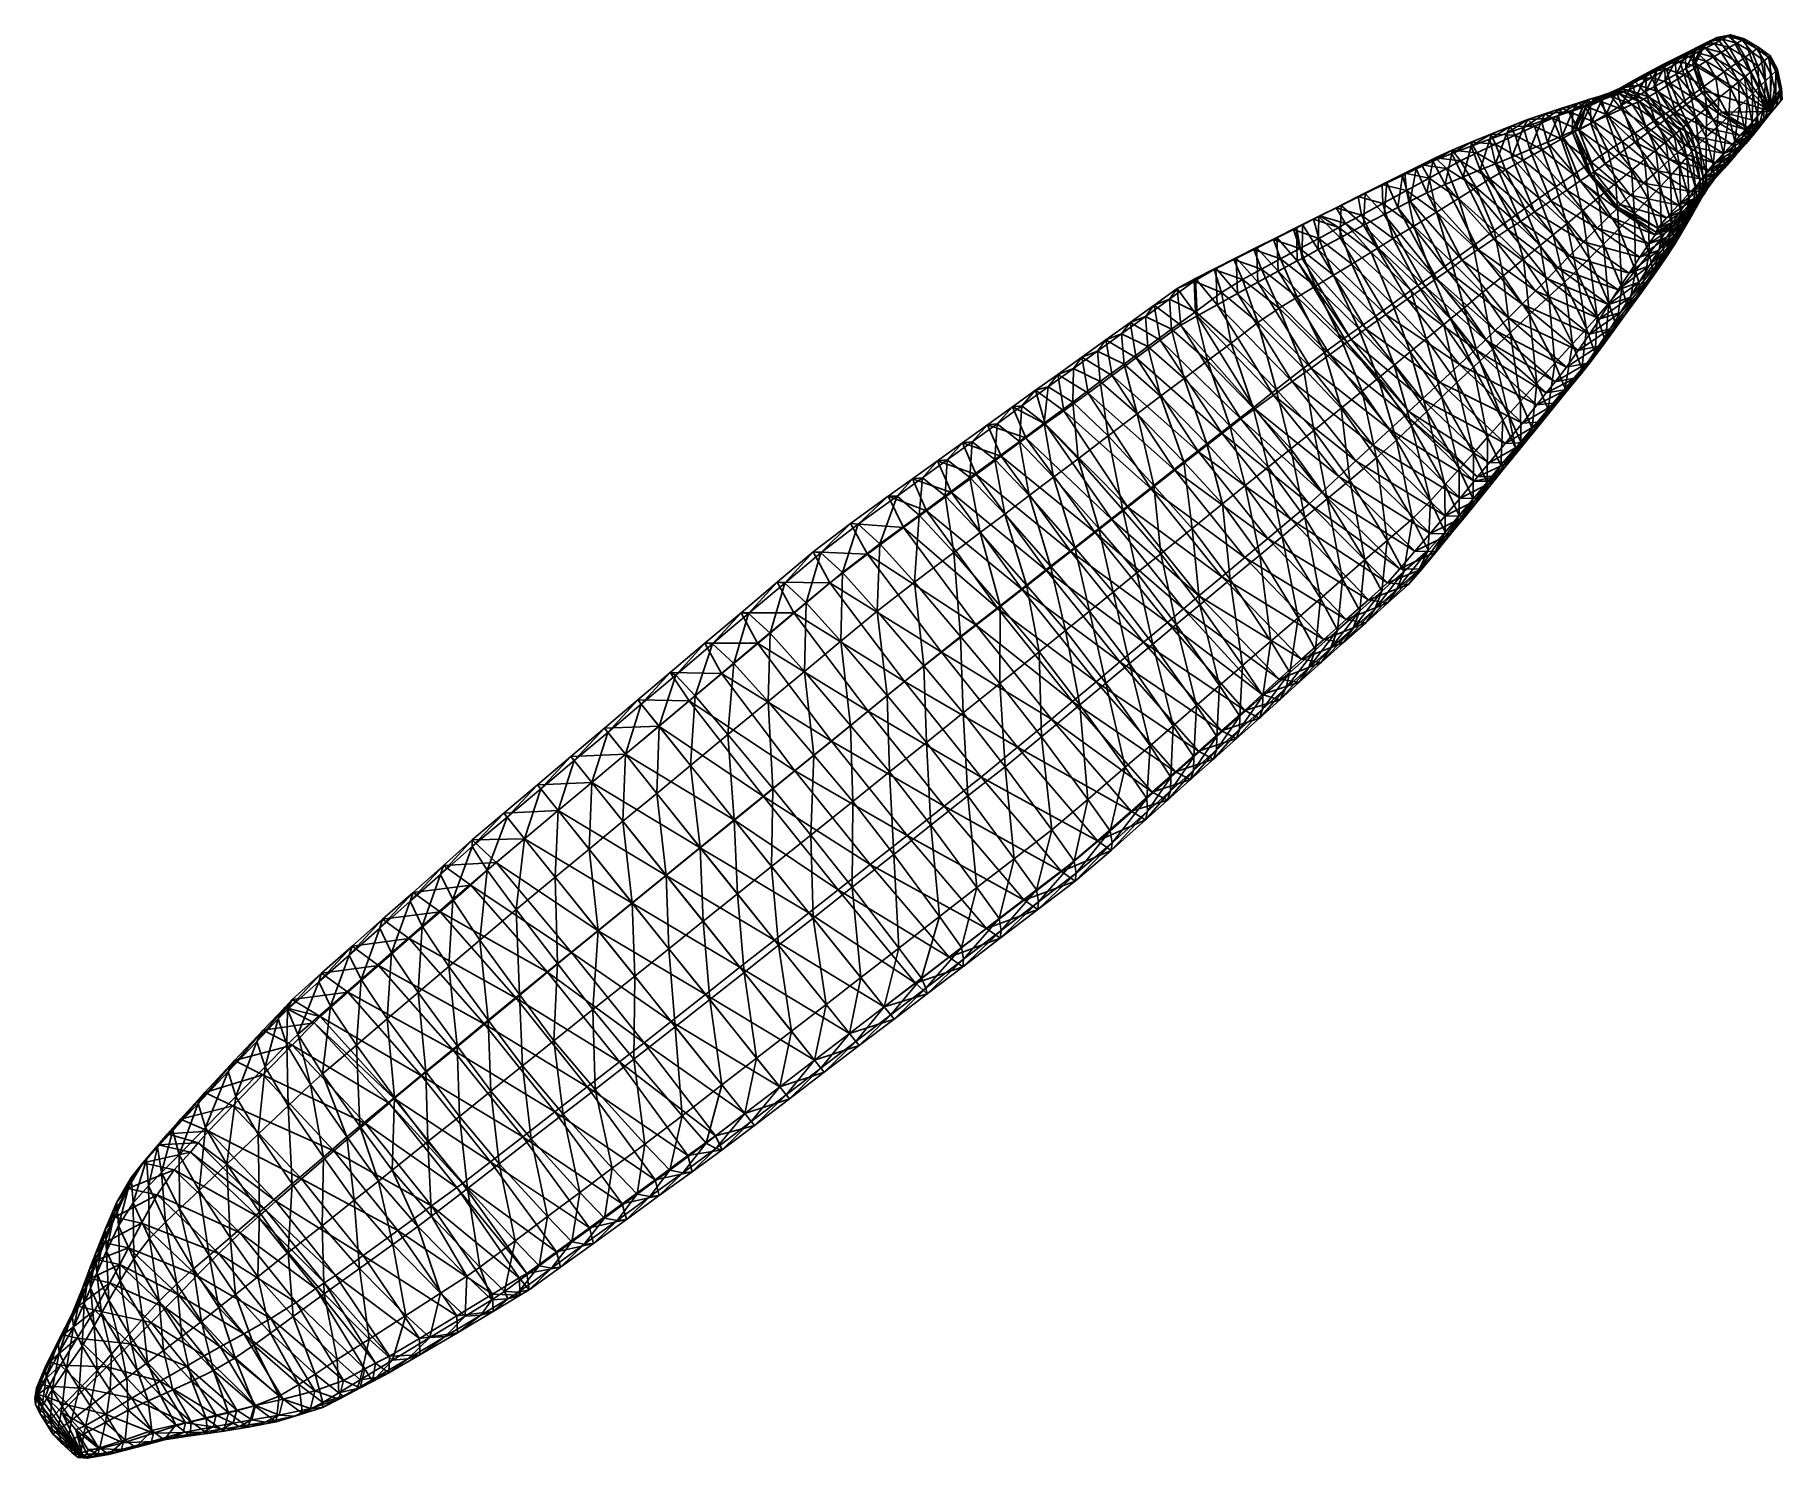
# Model space of a CAD drawing. Extents: x -98 to 76, y -60 to 81.
import ezdxf

# ---------------------------------------------------------------- set-up
doc = ezdxf.new("R2010")
doc.units = 0
doc.layers.add('BANANA', color=7, linetype='CONTINUOUS')

msp = doc.modelspace()

# ---------------------------------------------------------------- meshes
at = {"layer": 'BANANA'}
mesh = msp.add_polyface(dxfattribs=at)
corners = [(67.177719, 78.515053, 67.512726), (68.030716, 80.182259, 66.550079), (67.778275, 80.050743, 66.079895), (66.913773, 78.362602, 67.050766), (69.303665, 81.048317, 65.685394), (69.06768, 80.928146, 65.207809), (70.441612, 81.193993, 64.513443), (67.117432, 79.707451, 64.839539), (66.222626, 77.964226, 65.83223), (68.449905, 80.614548, 63.947849), (69.868912, 80.890678, 63.237888), (66.19236, 79.228889, 63.083385), (67.586075, 80.178261, 62.165302), (69.068954, 80.469185, 61.434299), (70.541405, 80.050201, 60.95042), (66.61232, 79.690666, 60.121319), (65.146179, 78.691025, 61.063732), (68.170197, 80.000008, 59.37096), (69.715034, 79.564827, 58.874264), (65.665619, 79.223534, 58.079205), (64.12114, 78.168839, 59.029835), (67.303131, 79.555222, 57.322315), (68.923378, 79.106567, 56.821293), (70.673157, 78.087166, 56.450871), (64.869812, 78.837959, 56.269123), (66.559219, 79.175377, 55.464725), (68.233482, 78.706047, 54.93227), (70.043381, 77.64621, 54.538601), (65.613503, 78.657219, 53.353344), (63.897091, 78.338028, 54.27837), (67.327362, 78.148705, 52.741016)]
mesh.append_faces([[corners[k] for k in face] for face in [(0, 2, 3), (1, 5, 2), (4, 6, 5), (3, 7, 8), (2, 9, 7), (5, 10, 9), (7, 12, 11), (9, 13, 12), (10, 14, 13), (11, 15, 16), (12, 17, 15), (13, 18, 17), (16, 19, 20), (15, 21, 19), (17, 22, 21), (18, 23, 22), (19, 25, 24), (21, 26, 25), (22, 27, 26), (24, 28, 29), (25, 30, 28)]], dxfattribs={"vtx0": -1})
mesh.append_faces([[corners[k] for k in face] for face in [(0, 1, 2), (1, 4, 5), (3, 2, 7), (2, 5, 9), (5, 6, 10), (8, 7, 11), (7, 9, 12), (9, 10, 13), (11, 12, 15), (12, 13, 17), (13, 14, 18), (16, 15, 19), (15, 17, 21), (17, 18, 22), (20, 19, 24), (19, 21, 25), (21, 22, 26), (24, 25, 28), (25, 26, 30)]], dxfattribs={"vtx2": -1})
mesh = msp.add_polyface(dxfattribs=at)
corners = [(68.030716, 80.182259, 66.550079), (67.177719, 78.515053, 67.512726), (74.664185, 73.705246, 65.919556), (69.804352, 73.627274, 68.082245), (68.107498, 75.741501, 68.082245), (67.85376, 75.555397, 67.625153), (69.570786, 73.416023, 67.625153), (66.913773, 78.362602, 67.050766), (67.18956, 75.06852, 66.419525), (68.959732, 72.862968, 66.419525), (66.222626, 77.964226, 65.83223), (66.258934, 74.386749, 64.710159), (65.254234, 77.407547, 64.105484), (66.19236, 79.228889, 63.083385), (68.103951, 72.087883, 64.710159), (65.202209, 73.613144, 62.733593), (64.155975, 76.778252, 62.112888), (65.146179, 78.691025, 61.063732), (68.923378, 79.106567, 56.821293), (70.673157, 78.087166, 56.450871), (70.043381, 77.64621, 54.538601), (68.233482, 78.706047, 54.93227), (69.188988, 77.031998, 52.288322), (67.327362, 78.148705, 52.741016), (63.897091, 78.338028, 54.27837), (65.613503, 78.657219, 53.353344), (64.284966, 77.90226, 50.774284), (66.05761, 77.34919, 50.082222), (67.991608, 76.163445, 49.570583), (70.651802, 75.972122, 52.001244), (69.514107, 75.042671, 49.246136), (64.685127, 76.481155, 47.386604), (66.70459, 75.228806, 46.830887), (68.295898, 74.047569, 46.478493), (70.486725, 73.227104, 49.498478), (69.321487, 72.146339, 46.752571), (65.520493, 74.367561, 44.401188), (67.175552, 73.132683, 44.026409), (66.402985, 72.496094, 42.21508), (64.679749, 73.786209, 42.610844)]
mesh.append_faces([[corners[k] for k in face] for face in [(3, 5, 6), (4, 7, 5), (6, 8, 9), (5, 10, 8), (8, 12, 11), (10, 13, 12), (11, 16, 15), (12, 17, 16), (21, 22, 23), (25, 27, 26), (23, 28, 27), (22, 30, 28), (27, 32, 31), (28, 33, 32), (30, 35, 33), (32, 37, 36), (36, 38, 39)]], dxfattribs={"vtx0": -1})
mesh.append_faces([[corners[k] for k in face] for face in [(0, 1, 2)]], dxfattribs={"vtx1": -1, "vtx2": -1})
mesh.append_faces([[corners[k] for k in face] for face in [(3, 4, 5), (4, 1, 7), (6, 5, 8), (5, 7, 10), (9, 8, 11), (8, 10, 12), (14, 11, 15), (11, 12, 16), (12, 13, 17), (18, 19, 20), (21, 20, 22), (24, 25, 26), (25, 23, 27), (23, 22, 28), (22, 29, 30), (26, 27, 31), (27, 28, 32), (28, 30, 33), (30, 34, 35), (31, 32, 36), (32, 33, 37), (36, 37, 38)]], dxfattribs={"vtx2": -1})
mesh = msp.add_polyface(dxfattribs=at)
corners = [(69.303665, 81.048317, 65.685394), (68.030716, 80.182259, 66.550079), (74.664185, 73.705246, 65.919556), (70.6605, 81.310265, 64.996918), (72.010025, 80.921196, 64.541168), (73.472305, 80.054733, 64.204239), (74.620163, 79.230423, 63.990589), (70.441612, 81.193993, 64.513443), (71.807861, 80.800835, 64.053818), (73.288033, 79.924469, 63.714001), (74.449875, 79.090607, 63.498524), (75.334427, 77.869217, 64.156769), (75.172379, 77.713036, 63.666119), (75.586029, 75.789566, 64.160477), (71.279068, 80.48671, 62.767918), (69.868912, 80.890678, 63.237888), (72.806282, 79.584244, 62.420475), (74.004822, 78.725235, 62.200146), (74.749069, 77.304558, 62.37151), (70.541405, 80.050201, 60.95042), (72.135132, 79.111053, 60.592686), (73.385574, 78.21666, 60.365833), (74.160385, 76.735115, 60.542271), (71.385727, 78.584496, 58.507046), (69.715034, 79.564827, 58.874264), (72.696167, 77.650101, 58.274189), (73.50544, 76.098579, 58.455296), (70.673157, 78.087166, 56.450871), (72.044861, 77.114189, 56.215984), (71.462791, 76.635635, 54.288975), (70.043381, 77.64621, 54.538601)]
mesh.append_faces([[corners[k] for k in face] for face in [(3, 8, 7), (4, 9, 8), (5, 10, 9), (6, 12, 10), (11, 13, 12), (7, 14, 15), (8, 16, 14), (9, 17, 16), (10, 18, 17), (14, 20, 19), (16, 21, 20), (17, 22, 21), (19, 23, 24), (20, 25, 23), (21, 26, 25), (23, 28, 27), (27, 29, 30)]], dxfattribs={"vtx0": -1})
mesh.append_faces([[corners[k] for k in face] for face in [(0, 1, 2), (3, 0, 2), (4, 3, 2), (5, 4, 2), (6, 5, 2)]], dxfattribs={"vtx1": -1, "vtx2": -1})
mesh.append_faces([[corners[k] for k in face] for face in [(0, 3, 7), (3, 4, 8), (4, 5, 9), (5, 6, 10), (6, 11, 12), (7, 8, 14), (8, 9, 16), (9, 10, 17), (10, 12, 18), (15, 14, 19), (14, 16, 20), (16, 17, 21), (17, 18, 22), (19, 20, 23), (20, 21, 25), (24, 23, 27), (23, 25, 28), (27, 28, 29)]], dxfattribs={"vtx2": -1})
mesh = msp.add_polyface(dxfattribs=at)
corners = [(65.202209, 73.613144, 62.733593), (64.155975, 76.778252, 62.112888), (63.072052, 76.159439, 60.088139), (64.155563, 72.847282, 60.714245), (65.146179, 78.691025, 61.063732), (64.12114, 78.168839, 59.029835), (62.202579, 75.67878, 58.404118), (63.33234, 72.250755, 59.069523), (63.27887, 77.752739, 57.2794), (64.869812, 78.837959, 56.269123), (61.22934, 75.138542, 56.733585), (62.293026, 77.249771, 55.440174), (63.897091, 78.338028, 54.27837), (62.435741, 71.60231, 57.498783), (59.82357, 74.321617, 54.594669), (60.886921, 76.49379, 53.132847), (62.522259, 77.597443, 51.819778), (64.284966, 77.90226, 50.774284), (61.009346, 76.769073, 49.273823), (62.838551, 77.072456, 48.138275), (64.685127, 76.481155, 47.386604), (61.504787, 76.302002, 45.791611), (63.421398, 75.67849, 44.992195), (65.520493, 74.367561, 44.401188), (62.494991, 75.156891, 43.234951), (60.502132, 75.811935, 44.079105), (64.679749, 73.786209, 42.610844), (62.013821, 74.926224, 42.321957), (64.231926, 73.492271, 41.631378), (60.003544, 75.632278, 43.256054), (61.609146, 74.702454, 41.690193), (63.835388, 73.216537, 40.940006), (63.200954, 72.821106, 39.729446), (60.873501, 74.382286, 40.522663), (62.269314, 72.237679, 37.98954)]
mesh.append_faces([[corners[k] for k in face] for face in [(0, 2, 3), (1, 5, 2), (3, 6, 7), (2, 8, 6), (5, 9, 8), (6, 11, 10), (8, 12, 11), (11, 16, 15), (12, 17, 16), (16, 19, 18), (17, 20, 19), (19, 22, 21), (20, 23, 22), (21, 24, 25), (22, 26, 24), (24, 28, 27), (27, 31, 30), (30, 32, 33)]], dxfattribs={"vtx0": -1})
mesh.append_faces([[corners[k] for k in face] for face in [(0, 1, 2), (1, 4, 5), (3, 2, 6), (2, 5, 8), (7, 6, 10), (6, 8, 11), (8, 9, 12), (13, 10, 14), (10, 11, 15), (11, 12, 16), (15, 16, 18), (16, 17, 19), (18, 19, 21), (19, 20, 22), (21, 22, 24), (22, 23, 26), (25, 24, 27), (24, 26, 28), (29, 27, 30), (27, 28, 31), (30, 31, 32), (33, 32, 34)]], dxfattribs={"vtx2": -1})
mesh = msp.add_polyface(dxfattribs=at)
corners = [(68.107498, 75.741501, 68.082245), (69.804352, 73.627274, 68.082245), (74.664185, 73.705246, 65.919556), (67.177719, 78.515053, 67.512726), (75.334427, 77.869217, 64.156769), (74.620163, 79.230423, 63.990589), (75.743912, 75.968925, 64.646927), (75.793671, 74.914421, 64.996918), (75.586029, 75.789566, 64.160477), (75.635857, 74.722122, 64.513443), (74.491562, 73.497467, 65.443985), (75.172379, 77.713036, 63.666119), (75.173706, 75.320152, 62.87698), (74.749069, 77.304558, 62.37151), (75.223747, 74.218658, 63.237888), (74.040649, 72.953362, 64.189331), (74.600204, 74.664536, 61.06271), (74.160385, 76.735115, 60.542271), (74.650452, 73.514824, 61.434307), (73.385574, 78.21666, 60.365833), (73.50544, 76.098579, 58.455296), (73.961319, 73.928368, 58.989529), (74.010742, 72.722786, 59.37096), (72.696167, 77.650101, 58.274189), (72.887268, 75.49205, 56.398678), (72.044861, 77.114189, 56.215984), (73.355606, 73.219765, 56.93755), (72.337967, 74.955681, 54.483128), (71.462791, 76.635635, 54.288975), (72.829117, 72.60482, 55.055824), (70.043381, 77.64621, 54.538601), (70.651802, 75.972122, 52.001244), (69.188988, 77.031998, 52.288322), (71.570694, 74.233978, 52.224525), (72.108948, 71.813461, 52.883102), (70.486725, 73.227104, 49.498478), (69.514107, 75.042671, 49.246136)]
mesh.append_faces([[corners[k] for k in face] for face in [(6, 2, 7), (6, 9, 8), (7, 10, 9), (11, 12, 13), (8, 14, 12), (9, 15, 14), (13, 16, 17), (12, 18, 16), (17, 21, 20), (16, 22, 21), (23, 24, 25), (20, 26, 24), (25, 27, 28), (24, 29, 27), (30, 31, 32), (28, 33, 31), (27, 34, 33), (31, 35, 36)]], dxfattribs={"vtx0": -1})
mesh.append_faces([[corners[k] for k in face] for face in [(0, 1, 2), (3, 0, 2), (4, 5, 2), (6, 4, 2)]], dxfattribs={"vtx1": -1, "vtx2": -1})
mesh.append_faces([[corners[k] for k in face] for face in [(4, 6, 8), (6, 7, 9), (7, 2, 10), (11, 8, 12), (8, 9, 14), (9, 10, 15), (13, 12, 16), (12, 14, 18), (19, 17, 20), (17, 16, 21), (16, 18, 22), (23, 20, 24), (20, 21, 26), (25, 24, 27), (24, 26, 29), (30, 28, 31), (28, 27, 33), (31, 33, 35)]], dxfattribs={"vtx2": -1})
mesh = msp.add_polyface(dxfattribs=at)
corners = [(61.22934, 75.138542, 56.733585), (60.886921, 76.49379, 53.132847), (59.82357, 74.321617, 54.594669), (59.319027, 75.631607, 50.700008), (58.231888, 73.375206, 52.287746), (61.009346, 76.769073, 49.273823), (57.864925, 74.823586, 48.516041), (56.749825, 72.485756, 50.204624), (59.610729, 75.996254, 46.999271), (61.504787, 76.302002, 45.791611), (56.726463, 74.286423, 46.956066), (58.53587, 75.500313, 45.354382), (60.502132, 75.811935, 44.079105), (55.576149, 71.858421, 48.739178), (56.255524, 74.172325, 46.439495), (58.041092, 75.360229, 44.667179), (60.003544, 75.632278, 43.256054), (62.013821, 74.926224, 42.321957), (57.673656, 75.232231, 44.237831), (55.938351, 74.089127, 46.163097), (59.605934, 75.456367, 42.704906), (61.609146, 74.702454, 41.690193), (56.76767, 74.95166, 43.2164), (58.781635, 75.177917, 41.595566), (60.873501, 74.382286, 40.522663), (57.577339, 74.764671, 40.003452), (55.446804, 74.536438, 41.752655), (59.796398, 73.908043, 38.845573), (62.269314, 72.237679, 37.98954), (56.123993, 74.25354, 38.128708), (58.488953, 73.3209, 36.864521), (57.052498, 72.652763, 34.775673), (54.546104, 73.674431, 36.164909)]
mesh.append_faces([[corners[k] for k in face] for face in [(0, 1, 2), (2, 3, 4), (1, 5, 3), (4, 6, 7), (3, 8, 6), (5, 9, 8), (6, 11, 10), (8, 12, 11), (10, 15, 14), (11, 16, 15), (12, 17, 16), (14, 18, 19), (15, 20, 18), (16, 21, 20), (18, 23, 22), (20, 24, 23), (22, 25, 26), (23, 27, 25), (24, 28, 27), (25, 30, 29), (29, 31, 32)]], dxfattribs={"vtx0": -1})
mesh.append_faces([[corners[k] for k in face] for face in [(2, 1, 3), (4, 3, 6), (3, 5, 8), (7, 6, 10), (6, 8, 11), (8, 9, 12), (13, 10, 14), (10, 11, 15), (11, 12, 16), (14, 15, 18), (15, 16, 20), (19, 18, 22), (18, 20, 23), (20, 21, 24), (22, 23, 25), (23, 24, 27), (26, 25, 29), (25, 27, 30), (29, 30, 31)]], dxfattribs={"vtx2": -1})
mesh = msp.add_polyface(dxfattribs=at)
corners = [(55.576149, 71.858421, 48.739178), (56.255524, 74.172325, 46.439495), (55.156666, 71.742249, 48.41256), (55.938351, 74.089127, 46.163097), (54.911594, 71.688759, 48.306458), (54.962826, 73.764694, 45.252079), (53.901939, 71.261589, 47.518356), (56.76767, 74.95166, 43.2164), (53.543274, 73.287498, 43.949558), (52.435001, 70.637543, 46.395325), (55.446804, 74.536438, 41.752655), (51.850998, 72.713516, 42.437115), (50.696583, 69.897606, 45.107426), (53.862473, 74.028687, 40.038506), (56.123993, 74.25354, 38.128708), (50.062042, 72.100182, 40.899513), (52.164753, 73.467148, 38.26363), (54.546104, 73.674431, 36.164909), (48.88372, 69.129898, 43.833981), (48.374454, 71.524437, 39.54525), (50.487179, 72.879166, 36.601536), (52.92123, 73.021011, 34.257713), (57.052498, 72.652763, 34.775673), (55.52132, 71.882797, 32.706234), (48.73093, 72.208778, 35.085625), (46.696995, 70.936996, 38.401409), (51.145832, 72.230293, 32.445568), (53.790554, 70.94101, 30.697983), (56.822491, 68.646332, 29.405972), (46.805954, 71.437431, 33.666279), (49.205013, 71.336357, 30.742863), (51.899227, 69.89119, 28.807716), (47.256031, 70.437561, 29.206852)]
mesh.append_faces([[corners[k] for k in face] for face in [(0, 1, 2), (2, 3, 4), (4, 5, 6), (3, 7, 5), (6, 8, 9), (5, 10, 8), (9, 11, 12), (8, 13, 11), (10, 14, 13), (11, 16, 15), (13, 17, 16), (15, 20, 19), (16, 21, 20), (17, 23, 21), (19, 24, 25), (20, 26, 24), (21, 27, 26), (23, 28, 27), (24, 30, 29), (26, 31, 30)]], dxfattribs={"vtx0": -1})
mesh.append_faces([[corners[k] for k in face] for face in [(2, 1, 3), (4, 3, 5), (6, 5, 8), (5, 7, 10), (9, 8, 11), (8, 10, 13), (12, 11, 15), (11, 13, 16), (13, 14, 17), (18, 15, 19), (15, 16, 20), (16, 17, 21), (17, 22, 23), (19, 20, 24), (20, 21, 26), (21, 23, 27), (25, 24, 29), (24, 26, 30), (26, 27, 31), (29, 30, 32)]], dxfattribs={"vtx2": -1})
mesh = msp.add_polyface(dxfattribs=at)
corners = [(66.171539, 70.335419, 60.714245), (64.155563, 72.847282, 60.714245), (63.33234, 72.250755, 59.069523), (65.422104, 69.646973, 59.069523), (62.435741, 71.60231, 57.498783), (64.607315, 68.896584, 57.498783), (61.22934, 75.138542, 56.733585), (61.119564, 70.637939, 55.459499), (63.39687, 67.800468, 55.459499), (59.82357, 74.321617, 54.594669), (59.608849, 69.523277, 53.227077), (58.231888, 73.375206, 52.287746), (61.998608, 66.545685, 53.227077), (58.196415, 68.478317, 51.203609), (56.749825, 72.485756, 50.204624), (55.576149, 71.858421, 48.739178), (57.092224, 67.685074, 49.794098), (56.726463, 74.286423, 46.956066), (55.156666, 71.742249, 48.41256), (56.766479, 67.48877, 49.579857), (54.911594, 71.688759, 48.306458), (56.605175, 67.401627, 49.574501), (64.231926, 73.492271, 41.631378), (65.600998, 71.833359, 40.464291), (63.835388, 73.216537, 40.940006), (65.047638, 71.369141, 39.226448), (63.200954, 72.821106, 39.729446), (64.232666, 70.686012, 37.446709), (62.269314, 72.237679, 37.98954), (59.796398, 73.908043, 38.845573), (61.130665, 71.518417, 35.929897), (58.488953, 73.3209, 36.864521), (63.230022, 69.846909, 35.337223), (64.687241, 67.296875, 35.798187), (59.862671, 70.704834, 33.748596), (57.052498, 72.652763, 34.775673), (62.099236, 68.90329, 33.097286), (63.670834, 66.178925, 33.603859), (58.461239, 69.773277, 31.559212), (55.52132, 71.882797, 32.706234), (60.808815, 67.833473, 30.831837), (56.822491, 68.646332, 29.405972), (59.256393, 66.554245, 28.58667)]
mesh.append_faces([[corners[k] for k in face] for face in [(3, 4, 5), (2, 6, 4), (5, 7, 8), (4, 9, 7), (7, 11, 10), (10, 14, 13), (13, 15, 16), (14, 17, 15), (16, 18, 19), (19, 20, 21), (22, 23, 24), (24, 25, 26), (26, 27, 28), (29, 30, 31), (28, 32, 30), (27, 33, 32), (31, 34, 35), (30, 36, 34), (32, 37, 36), (35, 38, 39), (34, 40, 38), (38, 42, 41)]], dxfattribs={"vtx0": -1})
mesh.append_faces([[corners[k] for k in face] for face in [(0, 1, 2), (3, 2, 4), (5, 4, 7), (8, 7, 10), (7, 9, 11), (12, 10, 13), (10, 11, 14), (13, 14, 15), (16, 15, 18), (26, 25, 27), (29, 28, 30), (28, 27, 32), (31, 30, 34), (30, 32, 36), (35, 34, 38), (34, 36, 40), (39, 38, 41), (38, 40, 42)]], dxfattribs={"vtx2": -1})
mesh = msp.add_polyface(dxfattribs=at)
corners = [(69.804352, 73.627274, 68.082245), (72.310944, 72.119225, 67.512726), (73.543098, 72.649879, 66.784241), (74.664185, 73.705246, 65.919556), (69.570786, 73.416023, 67.625153), (72.108017, 71.890724, 67.050766), (73.355873, 72.428543, 66.316055), (74.491562, 73.497467, 65.443985), (72.866684, 71.848808, 65.081024), (74.040649, 72.953362, 64.189331), (71.577484, 71.292206, 65.832245), (75.223747, 74.218658, 63.237888), (73.412094, 72.191856, 62.413921), (74.650452, 73.514824, 61.434307), (72.183533, 71.036652, 63.332012), (70.835716, 70.453201, 64.105484), (72.706703, 71.33181, 60.376522), (74.010742, 72.722786, 59.37096), (71.413422, 70.116783, 61.318951), (69.996567, 69.501053, 62.112888), (73.961319, 73.928368, 58.989529), (73.401733, 71.95652, 57.322315), (73.355606, 73.219765, 56.93755), (72.025543, 70.492439, 58.336651), (70.661575, 69.21286, 59.287266), (72.881012, 71.29863, 55.464729), (72.829117, 72.60482, 55.055824), (71.465172, 69.789589, 56.542721), (72.337967, 74.955681, 54.483128), (72.108948, 71.813461, 52.883102), (72.182777, 70.472084, 53.353348), (70.764023, 68.946075, 54.593006), (71.570694, 74.233978, 52.224525), (71.077736, 70.710045, 50.242817), (71.174103, 69.318573, 50.774281)]
mesh.append_faces([[corners[k] for k in face] for face in [(1, 4, 5), (3, 6, 7), (2, 5, 6), (7, 8, 9), (6, 10, 8), (11, 12, 13), (9, 14, 12), (8, 15, 14), (13, 16, 17), (12, 18, 16), (14, 19, 18), (20, 21, 22), (17, 23, 21), (16, 24, 23), (22, 25, 26), (21, 27, 25), (26, 30, 29), (25, 31, 30), (29, 34, 33)]], dxfattribs={"vtx0": -1})
mesh.append_faces([[corners[k] for k in face] for face in [(0, 2, 3)]], dxfattribs={"vtx0": -1, "vtx2": -1})
mesh.append_faces([[corners[k] for k in face] for face in [(0, 1, 2), (3, 2, 6), (2, 1, 5), (7, 6, 8), (6, 5, 10), (11, 9, 12), (9, 8, 14), (8, 10, 15), (13, 12, 16), (12, 14, 18), (20, 17, 21), (17, 16, 23), (16, 18, 24), (22, 21, 25), (21, 23, 27), (28, 26, 29), (26, 25, 30), (25, 27, 31), (32, 29, 33), (29, 30, 34)]], dxfattribs={"vtx2": -1})
mesh = msp.add_polyface(dxfattribs=at)
corners = [(72.310944, 72.119225, 67.512726), (69.804352, 73.627274, 68.082245), (69.570786, 73.416023, 67.625153), (72.108017, 71.890724, 67.050766), (68.959732, 72.862968, 66.419525), (71.577484, 71.292206, 65.832245), (68.103951, 72.087883, 64.710159), (70.835716, 70.453201, 64.105484), (66.258934, 74.386749, 64.710159), (67.132889, 71.207542, 62.733593), (69.996567, 69.501053, 62.112888), (65.202209, 73.613144, 62.733593), (72.183533, 71.036652, 63.332012), (66.171539, 70.335419, 60.714245), (69.170662, 68.56073, 60.088139), (64.155563, 72.847282, 60.714245), (65.422104, 69.646973, 59.069523), (63.33234, 72.250755, 59.069523), (72.025543, 70.492439, 58.336651), (70.061356, 68.47123, 57.55299), (71.465172, 69.789589, 56.542721), (71.570694, 74.233978, 52.224525), (71.077736, 70.710045, 50.242817), (70.486725, 73.227104, 49.498478), (69.956329, 69.516708, 47.561031), (69.321487, 72.146339, 46.752571), (70.067871, 68.064903, 48.138275), (68.295898, 74.047569, 46.478493), (68.2481, 71.152924, 44.317905), (67.175552, 73.132683, 44.026409), (68.919373, 68.418678, 45.177704), (67.523674, 70.433182, 42.522892), (66.402985, 72.496094, 42.21508), (68.230148, 67.5868, 43.430828), (64.679749, 73.786209, 42.610844), (65.986038, 72.14991, 41.193451), (64.231926, 73.492271, 41.631378), (67.153671, 70.039253, 41.534054), (65.600998, 71.833359, 40.464291), (66.805748, 69.697052, 40.834293), (63.835388, 73.216537, 40.940006), (65.047638, 71.369141, 39.226448), (66.312576, 69.132767, 39.617672), (65.584854, 68.30542, 37.868912), (64.232666, 70.686012, 37.446709)]
mesh.append_faces([[corners[k] for k in face] for face in [(3, 4, 5), (5, 6, 7), (4, 8, 6), (7, 9, 10), (6, 11, 9), (10, 13, 14), (9, 15, 13), (13, 17, 16), (18, 19, 20), (21, 22, 23), (23, 24, 25), (22, 26, 24), (27, 28, 29), (25, 30, 28), (29, 31, 32), (28, 33, 31), (34, 35, 36), (32, 37, 35), (35, 39, 38), (38, 42, 41), (41, 43, 44)]], dxfattribs={"vtx0": -1})
mesh.append_faces([[corners[k] for k in face] for face in [(0, 1, 2), (3, 2, 4), (5, 4, 6), (7, 6, 9), (12, 7, 10), (10, 9, 13), (9, 11, 15), (14, 13, 16), (23, 22, 24), (27, 25, 28), (25, 24, 30), (29, 28, 31), (34, 32, 35), (32, 31, 37), (36, 35, 38), (35, 37, 39), (40, 38, 41), (38, 39, 42), (41, 42, 43)]], dxfattribs={"vtx2": -1})
mesh = msp.add_polyface(dxfattribs=at)
corners = [(47.258438, 68.476173, 42.822426), (46.696995, 70.936996, 38.401409), (45.740276, 67.891838, 42.092804), (48.498592, 61.948284, 44.27668), (44.053299, 67.201675, 41.425533), (47.097359, 61.019791, 43.843803), (44.849152, 70.248253, 37.337955), (46.805954, 71.437431, 33.666279), (42.240021, 66.411804, 40.78289), (45.543682, 59.969421, 43.403404), (42.920067, 69.496323, 36.353474), (44.840324, 70.635429, 32.374748), (47.256031, 70.437561, 29.206852), (40.425735, 65.590477, 40.19183), (41.029446, 68.738609, 35.469093), (42.945549, 69.854645, 31.226898), (45.401562, 69.584007, 27.849209), (43.956837, 58.883366, 42.98587), (38.777672, 64.753571, 39.610363), (39.347321, 67.969925, 34.681938), (41.28212, 69.085815, 30.254986), (43.786415, 68.773514, 26.730194), (48.250973, 67.880219, 25.613365), (46.711632, 66.987434, 24.396965), (39.893105, 68.397568, 29.448463), (42.384216, 68.014114, 25.783245), (45.33382, 66.13974, 23.357075), (40.647667, 67.045197, 24.73333), (43.591, 65.040619, 22.183374), (47.145081, 61.841644, 20.29817), (41.390923, 63.676701, 20.829157), (45.030788, 60.31395, 18.846132)]
mesh.append_faces([[corners[k] for k in face] for face in [(0, 1, 2), (3, 4, 5), (2, 6, 4), (1, 7, 6), (5, 8, 9), (4, 10, 8), (6, 11, 10), (7, 12, 11), (8, 14, 13), (10, 15, 14), (11, 16, 15), (14, 20, 19), (15, 21, 20), (16, 23, 21), (20, 25, 24), (21, 26, 25), (25, 28, 27), (26, 29, 28), (28, 31, 30)]], dxfattribs={"vtx0": -1})
mesh.append_faces([[corners[k] for k in face] for face in [(3, 2, 4), (2, 1, 6), (5, 4, 8), (4, 6, 10), (6, 7, 11), (9, 8, 13), (8, 10, 14), (10, 11, 15), (11, 12, 16), (17, 13, 18), (13, 14, 19), (14, 15, 20), (15, 16, 21), (16, 22, 23), (19, 20, 24), (20, 21, 25), (21, 23, 26), (24, 25, 27), (25, 26, 28), (27, 28, 30), (28, 29, 31)]], dxfattribs={"vtx2": -1})
mesh = msp.add_polyface(dxfattribs=at)
corners = [(56.766479, 67.48877, 49.579857), (55.156666, 71.742249, 48.41256), (54.911594, 71.688759, 48.306458), (56.605175, 67.401627, 49.574501), (53.901939, 71.261589, 47.518356), (55.685375, 66.776596, 48.859119), (52.435001, 70.637543, 46.395325), (54.349289, 65.867737, 47.842274), (57.389458, 62.079773, 47.842274), (52.77169, 64.795189, 46.687222), (56.034447, 60.729893, 46.687222), (50.696583, 69.897606, 45.107426), (51.141991, 63.690266, 45.570049), (48.88372, 69.129898, 43.833981), (50.062042, 72.100182, 40.899513), (47.258438, 68.476173, 42.822426), (49.740444, 62.757629, 44.76125), (48.374454, 71.524437, 39.54525), (45.740276, 67.891838, 42.092804), (48.498592, 61.948284, 44.27668), (46.696995, 70.936996, 38.401409), (53.790554, 70.94101, 30.697983), (56.822491, 68.646332, 29.405972), (55.029488, 67.404388, 27.377037), (51.899227, 69.89119, 28.807716), (49.205013, 71.336357, 30.742863), (50.021378, 68.853409, 27.109871), (47.256031, 70.437561, 29.206852), (53.266098, 66.186737, 25.559547), (55.893623, 63.785576, 24.576431), (48.250973, 67.880219, 25.613365), (45.401562, 69.584007, 27.849209), (51.616833, 65.051559, 23.960384), (54.349243, 62.512764, 22.912172), (50.178776, 64.041634, 22.672003), (46.711632, 66.987434, 24.396965), (52.996803, 61.401852, 21.578135), (48.852989, 63.086266, 21.563372), (45.33382, 66.13974, 23.357075), (51.720196, 60.358047, 20.425928), (47.145081, 61.841644, 20.29817)]
mesh.append_faces([[corners[k] for k in face] for face in [(3, 4, 5), (5, 6, 7), (8, 9, 10), (7, 11, 9), (9, 13, 12), (11, 14, 13), (12, 15, 16), (13, 17, 15), (16, 18, 19), (21, 23, 24), (25, 26, 27), (24, 28, 26), (23, 29, 28), (27, 30, 31), (26, 32, 30), (28, 33, 32), (30, 34, 35), (32, 36, 34), (35, 37, 38), (34, 39, 37)]], dxfattribs={"vtx0": -1})
mesh.append_faces([[corners[k] for k in face] for face in [(0, 1, 2), (3, 2, 4), (5, 4, 6), (8, 7, 9), (7, 6, 11), (10, 9, 12), (9, 11, 13), (12, 13, 15), (16, 15, 18), (15, 17, 20), (21, 22, 23), (25, 24, 26), (24, 23, 28), (27, 26, 30), (26, 28, 32), (28, 29, 33), (30, 32, 34), (32, 33, 36), (35, 34, 37), (38, 37, 40)]], dxfattribs={"vtx2": -1})
mesh = msp.add_polyface(dxfattribs=at)
corners = [(66.712738, 65.73793, 54.594669), (63.39687, 67.800468, 55.459499), (61.998608, 66.545685, 53.227077), (59.608849, 69.523277, 53.227077), (65.461212, 64.367668, 52.287754), (60.68808, 65.373749, 51.203609), (64.287437, 63.094101, 50.204624), (58.196415, 68.478317, 51.203609), (59.690777, 64.44735, 49.794098), (63.43705, 62.063927, 48.739178), (57.092224, 67.685074, 49.794098), (65.992775, 63.789845, 48.9268), (59.439919, 64.157722, 49.579857), (63.244148, 61.665462, 48.41256), (56.766479, 67.48877, 49.579857), (59.327274, 64.009972, 49.574501), (63.146225, 61.428627, 48.306458), (56.605175, 67.401627, 49.574501), (58.537605, 63.222801, 48.859119), (55.685375, 66.776596, 48.859119), (54.349289, 65.867737, 47.842274), (57.389458, 62.079773, 47.842274), (63.230022, 69.846909, 35.337223), (64.687241, 67.296875, 35.798187), (63.670834, 66.178925, 33.603859), (64.809433, 62.500233, 35.098053), (62.099236, 68.90329, 33.097286), (62.503395, 64.955841, 31.397564), (60.808815, 67.833473, 30.831837), (63.783638, 61.10051, 33.066257), (61.087807, 63.540871, 29.223907), (59.256393, 66.554245, 28.58667), (62.556282, 59.553669, 31.103512), (56.822491, 68.646332, 29.405972), (57.555019, 65.1539, 26.469791), (55.029488, 67.404388, 27.377037), (59.528679, 61.997677, 27.17543), (55.893623, 63.785576, 24.576431), (58.002029, 60.47982, 25.341076)]
mesh.append_faces([[corners[k] for k in face] for face in [(1, 3, 2), (4, 5, 6), (2, 7, 5), (6, 8, 9), (5, 10, 8), (9, 12, 13), (8, 14, 12), (13, 15, 16), (12, 17, 15), (15, 19, 18), (18, 20, 21), (23, 25, 24), (26, 27, 28), (24, 29, 27), (28, 30, 31), (27, 32, 30), (33, 34, 35), (31, 36, 34), (34, 38, 37)]], dxfattribs={"vtx0": -1})
mesh.append_faces([[corners[k] for k in face] for face in [(0, 1, 2), (4, 2, 5), (6, 5, 8), (5, 7, 10), (11, 6, 9), (9, 8, 12), (8, 10, 14), (13, 12, 15), (12, 14, 17), (16, 15, 18), (15, 17, 19), (18, 19, 20), (22, 23, 24), (26, 24, 27), (24, 25, 29), (28, 27, 30), (33, 31, 34), (31, 30, 36), (35, 34, 37), (34, 36, 38)]], dxfattribs={"vtx2": -1})
mesh = msp.add_polyface(dxfattribs=at)
corners = [(71.413422, 70.116783, 61.318951), (69.996567, 69.501053, 62.112888), (69.170662, 68.56073, 60.088139), (70.661575, 69.21286, 59.287266), (65.422104, 69.646973, 59.069523), (68.524353, 67.802025, 58.404118), (72.025543, 70.492439, 58.336651), (70.061356, 68.47123, 57.55299), (64.607315, 68.896584, 57.498783), (67.798584, 66.953407, 56.733585), (71.465172, 69.789589, 56.542721), (69.354355, 67.615562, 55.754803), (70.764023, 68.946075, 54.593006), (63.39687, 67.800468, 55.459499), (66.712738, 65.73793, 54.594669), (72.182777, 70.472084, 53.353348), (69.736252, 67.758362, 52.175365), (71.174103, 69.318573, 50.774281), (68.304779, 66.400658, 53.488445), (71.077736, 70.710045, 50.242817), (70.067871, 68.064903, 48.138275), (68.586494, 66.44973, 49.660042), (69.956329, 69.516708, 47.561031), (69.042389, 66.910347, 45.791607), (68.919373, 68.418678, 45.177704), (67.515503, 65.240479, 47.41003), (68.2481, 71.152924, 44.317905), (68.230148, 67.5868, 43.430828), (68.363052, 66.017448, 44.079102), (67.523674, 70.433182, 42.522892), (67.923599, 67.145416, 42.538715), (67.153671, 70.039253, 41.534054), (68.091034, 65.555511, 43.25605), (67.636574, 66.788193, 41.925659), (66.805748, 69.697052, 40.834293), (67.190758, 66.090965, 40.771629), (66.312576, 69.132767, 39.617672), (66.532379, 65.072403, 39.114262), (65.584854, 68.30542, 37.868912), (64.232666, 70.686012, 37.446709), (64.687241, 67.296875, 35.798187)]
mesh.append_faces([[corners[k] for k in face] for face in [(0, 2, 3), (2, 4, 5), (3, 5, 7), (5, 8, 9), (10, 11, 12), (7, 9, 11), (9, 13, 14), (15, 16, 17), (12, 18, 16), (11, 14, 18), (17, 21, 20), (22, 23, 24), (20, 25, 23), (24, 28, 27), (29, 30, 31), (27, 32, 30), (31, 33, 34), (34, 35, 36), (36, 37, 38)]], dxfattribs={"vtx0": -1})
mesh.append_faces([[corners[k] for k in face] for face in [(0, 1, 2), (6, 3, 7), (3, 2, 5), (5, 4, 8), (10, 7, 11), (7, 5, 9), (9, 8, 13), (15, 12, 16), (12, 11, 18), (11, 9, 14), (19, 17, 20), (17, 16, 21), (22, 20, 23), (20, 21, 25), (26, 24, 27), (24, 23, 28), (29, 27, 30), (31, 30, 33), (34, 33, 35), (36, 35, 37), (39, 38, 40)]], dxfattribs={"vtx2": -1})
mesh = msp.add_polyface(dxfattribs=at)
corners = [(40.425735, 65.590477, 40.19183), (39.347321, 67.969925, 34.681938), (38.777672, 64.753571, 39.610363), (38.006386, 67.33168, 34.051785), (37.531635, 64.119499, 39.176552), (39.893105, 68.397568, 29.448463), (36.458622, 66.597832, 33.423714), (36.166962, 63.449043, 38.80994), (38.223991, 67.553108, 28.585545), (40.647667, 67.045197, 24.73333), (34.287369, 65.537048, 32.652843), (34.129704, 62.383732, 38.318596), (35.990154, 66.424339, 27.563576), (38.403145, 65.813538, 23.511452), (41.390923, 63.676701, 20.829157), (31.881922, 64.343857, 31.84951), (31.790281, 61.122314, 37.775627), (33.587917, 65.214523, 26.526379), (36.045818, 64.53775, 22.288044), (39.118988, 62.287868, 19.482483), (29.665022, 63.238773, 31.137001), (31.391541, 64.108368, 25.608879), (33.904457, 63.382488, 21.207333), (37.064953, 61.036694, 18.293766), (29.78648, 63.299465, 24.952545), (28.04299, 62.429058, 30.629112), (32.341183, 62.539051, 20.432808), (29.136885, 62.96368, 24.690224), (27.45421, 62.147049, 30.452278), (31.654099, 62.146812, 20.102413)]
mesh.append_faces([[corners[k] for k in face] for face in [(0, 1, 2), (2, 3, 4), (1, 5, 3), (4, 6, 7), (3, 8, 6), (5, 9, 8), (7, 10, 11), (6, 12, 10), (8, 13, 12), (9, 14, 13), (11, 15, 16), (10, 17, 15), (12, 18, 17), (13, 19, 18), (15, 21, 20), (17, 22, 21), (18, 23, 22), (20, 24, 25), (21, 26, 24), (25, 27, 28), (24, 29, 27)]], dxfattribs={"vtx0": -1})
mesh.append_faces([[corners[k] for k in face] for face in [(2, 1, 3), (4, 3, 6), (3, 5, 8), (7, 6, 10), (6, 8, 12), (8, 9, 13), (11, 10, 15), (10, 12, 17), (12, 13, 18), (13, 14, 19), (16, 15, 20), (15, 17, 21), (17, 18, 22), (18, 19, 23), (20, 21, 24), (21, 22, 26), (25, 24, 27), (24, 26, 29)]], dxfattribs={"vtx2": -1})
mesh = msp.add_polyface(dxfattribs=at)
corners = [(66.712738, 65.73793, 54.594669), (61.998608, 66.545685, 53.227077), (65.461212, 64.367668, 52.287754), (69.736252, 67.758362, 52.175365), (68.304779, 66.400658, 53.488445), (67.110176, 65.045685, 51.086231), (68.586494, 66.44973, 49.660042), (65.992775, 63.789845, 48.9268), (67.515503, 65.240479, 47.41003), (64.287437, 63.094101, 50.204624), (69.042389, 66.910347, 45.791607), (66.782761, 64.285629, 45.788128), (68.363052, 66.017448, 44.079102), (65.206017, 62.781864, 47.389816), (63.43705, 62.063927, 48.739178), (68.230148, 67.5868, 43.430828), (68.091034, 65.555511, 43.25605), (66.546272, 63.838844, 45.147141), (65.000053, 62.352699, 46.919449), (67.923599, 67.145416, 42.538715), (67.840561, 65.196236, 42.704903), (67.636574, 66.788193, 41.925659), (66.35598, 63.519199, 44.759201), (64.864372, 62.07243, 46.684486), (67.409943, 64.427269, 41.595562), (67.190758, 66.090965, 40.771629), (65.868729, 62.681576, 43.76767), (64.319237, 61.176418, 45.803356), (66.774178, 63.305653, 40.003456), (66.532379, 65.072403, 39.114262), (65.152992, 61.462261, 42.347595), (65.584854, 68.30542, 37.868912), (65.721909, 63.841442, 37.157879), (64.687241, 67.296875, 35.798187), (65.994148, 61.955551, 38.128712), (64.809433, 62.500233, 35.098053)]
mesh.append_faces([[corners[k] for k in face] for face in [(0, 1, 2), (3, 5, 6), (4, 2, 5), (6, 7, 8), (5, 9, 7), (10, 11, 12), (8, 13, 11), (7, 14, 13), (12, 17, 16), (11, 18, 17), (19, 20, 21), (16, 22, 20), (17, 23, 22), (21, 24, 25), (20, 26, 24), (22, 27, 26), (25, 28, 29), (24, 30, 28), (31, 32, 33), (29, 34, 32)]], dxfattribs={"vtx0": -1})
mesh.append_faces([[corners[k] for k in face] for face in [(3, 4, 5), (4, 0, 2), (6, 5, 7), (5, 2, 9), (10, 8, 11), (8, 7, 13), (15, 12, 16), (12, 11, 17), (11, 13, 18), (19, 16, 20), (16, 17, 22), (17, 18, 23), (21, 20, 24), (20, 22, 26), (25, 24, 28), (24, 26, 30), (31, 29, 32), (29, 28, 34), (33, 32, 35)]], dxfattribs={"vtx2": -1})
mesh = msp.add_polyface(dxfattribs=at)
corners = [(45.543682, 59.969421, 43.403404), (40.425735, 65.590477, 40.19183), (43.956837, 58.883366, 42.98587), (48.556549, 53.152245, 42.98587), (42.468384, 57.832283, 42.526096), (38.777672, 64.753571, 39.610363), (47.233109, 51.895561, 42.526096), (41.383572, 57.069748, 42.208439), (46.272606, 50.978138, 42.208439), (37.531635, 64.119499, 39.176552), (40.249199, 56.284821, 41.996521), (45.28252, 50.01342, 41.996521), (36.166962, 63.449043, 38.80994), (38.454811, 55.013008, 41.670547), (43.681667, 48.500481, 41.670547), (36.331367, 53.490795, 41.281616), (41.767509, 46.717491, 41.281616), (41.390923, 63.676701, 20.829157), (45.030788, 60.31395, 18.846132), (42.879292, 58.770138, 17.408312), (39.118988, 62.287868, 19.482483), (45.970535, 55.658905, 16.093012), (34.34116, 52.059921, 40.932312), (39.968658, 45.048191, 40.932312), (40.942223, 57.382763, 16.139694), (37.064953, 61.036694, 18.293766), (44.132492, 54.154175, 14.773747), (46.980812, 50.024719, 15.836164), (39.529915, 56.371372, 15.229098), (42.792988, 53.05751, 13.826457), (45.716946, 48.829571, 14.917401), (42.114086, 52.504288, 13.396579), (38.839485, 55.864521, 14.820344), (45.080303, 48.248592, 14.503938), (40.359352, 51.06953, 12.276431), (37.005661, 54.542191, 13.748767), (43.425983, 46.699505, 13.421586), (38.763561, 49.762375, 11.219359), (41.917667, 45.267723, 12.397181), (40.409443, 43.835911, 11.372581), (37.167839, 48.455254, 10.1621)]
mesh.append_faces([[corners[k] for k in face] for face in [(0, 1, 2), (2, 5, 4), (6, 7, 8), (4, 9, 7), (8, 10, 11), (7, 12, 10), (11, 13, 14), (14, 15, 16), (17, 19, 20), (18, 21, 19), (16, 22, 23), (20, 24, 25), (19, 26, 24), (21, 27, 26), (24, 29, 28), (26, 30, 29), (28, 31, 32), (29, 33, 31), (32, 34, 35), (31, 36, 34), (34, 38, 37), (37, 39, 40)]], dxfattribs={"vtx0": -1})
mesh.append_faces([[corners[k] for k in face] for face in [(3, 2, 4), (6, 4, 7), (4, 5, 9), (8, 7, 10), (11, 10, 13), (14, 13, 15), (17, 18, 19), (20, 19, 24), (19, 21, 26), (25, 24, 28), (24, 26, 29), (26, 27, 30), (28, 29, 31), (29, 30, 33), (32, 31, 34), (31, 33, 36), (35, 34, 37), (34, 36, 38)]], dxfattribs={"vtx2": -1})
mesh = msp.add_polyface(dxfattribs=at)
corners = [(65.206017, 62.781864, 47.389816), (63.43705, 62.063927, 48.739178), (63.244148, 61.665462, 48.41256), (65.000053, 62.352699, 46.919449), (63.146225, 61.428627, 48.306458), (64.864372, 62.07243, 46.684486), (58.537605, 63.222801, 48.859119), (62.530281, 60.510921, 47.518356), (66.35598, 63.519199, 44.759201), (64.319237, 61.176418, 45.803356), (57.389458, 62.079773, 47.842274), (61.631882, 59.17852, 46.395325), (65.868729, 62.681576, 43.76767), (63.521687, 59.874176, 44.544498), (65.152992, 61.462261, 42.347595), (56.034447, 60.729893, 46.687222), (60.566772, 57.599625, 45.107426), (66.774178, 63.305653, 40.003456), (64.287834, 60.004105, 40.688065), (65.994148, 61.955551, 38.128712), (62.568459, 58.32497, 43.086678), (65.721909, 63.841442, 37.157879), (65.122467, 60.496525, 36.164925), (64.809433, 62.500233, 35.098053), (63.350288, 58.4506, 38.977455), (61.560623, 56.693619, 41.613338), (64.166214, 59.010071, 34.257725), (63.783638, 61.10051, 33.066257), (62.413124, 56.940025, 37.398724), (62.503395, 64.955841, 31.397564), (62.556282, 59.553669, 31.103512), (63.042458, 57.40744, 32.445568), (61.087807, 63.540871, 29.223907), (61.191177, 57.870041, 29.256771), (59.528679, 61.997677, 27.17543), (59.835907, 56.192837, 27.596474), (58.002029, 60.47982, 25.341076), (58.560261, 54.606644, 26.132198), (56.580284, 59.05962, 23.727442)]
mesh.append_faces([[corners[k] for k in face] for face in [(0, 2, 3), (3, 4, 5), (4, 6, 7), (5, 7, 9), (7, 10, 11), (12, 13, 14), (9, 11, 13), (11, 15, 16), (17, 18, 19), (14, 20, 18), (13, 16, 20), (21, 22, 23), (19, 24, 22), (18, 25, 24), (23, 26, 27), (22, 28, 26), (27, 31, 30), (32, 33, 34), (34, 35, 36), (36, 37, 38)]], dxfattribs={"vtx0": -1})
mesh.append_faces([[corners[k] for k in face] for face in [(0, 1, 2), (3, 2, 4), (8, 5, 9), (5, 4, 7), (7, 6, 10), (12, 9, 13), (9, 7, 11), (11, 10, 15), (17, 14, 18), (14, 13, 20), (13, 11, 16), (21, 19, 22), (19, 18, 24), (18, 20, 25), (23, 22, 26), (22, 24, 28), (29, 27, 30), (27, 26, 31), (32, 30, 33), (34, 33, 35)]], dxfattribs={"vtx2": -1})
mesh = msp.add_polyface(dxfattribs=at)
corners = [(29.614178, 59.939178, 37.291313), (29.665022, 63.238773, 31.137001), (28.04299, 62.429058, 30.629112), (28.019674, 59.070683, 36.948704), (27.45421, 62.147049, 30.452278), (27.516615, 58.826138, 36.867023), (25.473667, 61.159904, 29.914059), (25.614912, 57.803265, 36.547668), (29.136885, 62.96368, 24.690224), (27.136572, 61.944996, 23.955402), (29.672613, 61.059917, 19.211086), (23.453377, 60.140518, 29.359997), (23.598654, 56.688152, 36.1828), (25.163679, 60.94799, 23.231407), (27.772066, 60.037678, 18.351795), (31.138247, 57.392235, 15.121715), (21.432894, 59.121304, 28.805988), (21.582211, 55.573166, 35.818066), (23.190678, 59.951183, 22.507381), (25.871412, 59.015614, 17.492386), (29.330973, 56.296776, 14.172706), (19.4126, 58.101936, 28.251926), (21.217785, 58.954201, 21.783413), (23.970846, 57.993385, 16.633074), (27.52376, 55.201199, 13.223825), (19.565918, 54.458054, 35.453205), (17.392172, 57.082657, 27.697899), (19.244806, 57.957317, 21.059399), (22.070238, 56.971256, 15.77372), (17.264011, 56.801086, 20.325211), (15.569308, 56.064758, 27.158749), (19.989239, 55.673035, 14.884249)]
mesh.append_faces([[corners[k] for k in face] for face in [(0, 2, 3), (3, 4, 5), (5, 6, 7), (4, 9, 6), (8, 10, 9), (7, 11, 12), (6, 13, 11), (9, 14, 13), (10, 15, 14), (12, 16, 17), (11, 18, 16), (13, 19, 18), (14, 20, 19), (16, 22, 21), (18, 23, 22), (19, 24, 23), (21, 27, 26), (22, 28, 27), (26, 29, 30), (27, 31, 29)]], dxfattribs={"vtx0": -1})
mesh.append_faces([[corners[k] for k in face] for face in [(0, 1, 2), (3, 2, 4), (5, 4, 6), (4, 8, 9), (7, 6, 11), (6, 9, 13), (9, 10, 14), (12, 11, 16), (11, 13, 18), (13, 14, 19), (14, 15, 20), (17, 16, 21), (16, 18, 22), (18, 19, 23), (19, 20, 24), (25, 21, 26), (21, 22, 27), (22, 23, 28), (26, 27, 29), (27, 28, 31)]], dxfattribs={"vtx2": -1})
mesh = msp.add_polyface(dxfattribs=at)
corners = [(41.383572, 57.069748, 42.208439), (37.531635, 64.119499, 39.176552), (36.166962, 63.449043, 38.80994), (40.249199, 56.284821, 41.996521), (34.129704, 62.383732, 38.318596), (38.454811, 55.013008, 41.670547), (31.790281, 61.122314, 37.775627), (36.331367, 53.490795, 41.281616), (41.767509, 46.717491, 41.281616), (34.34116, 52.059921, 40.932312), (29.614178, 59.939178, 37.291313), (29.665022, 63.238773, 31.137001), (39.968658, 45.048191, 40.932312), (32.881027, 51.009529, 40.687466), (28.019674, 59.070683, 36.948704), (33.904457, 63.382488, 21.207333), (37.064953, 61.036694, 18.293766), (35.56649, 60.124073, 17.440973), (32.341183, 62.539051, 20.432808), (39.529915, 56.371372, 15.229098), (38.648212, 43.823769, 40.687466), (32.474373, 50.730194, 40.66209), (27.516615, 58.826138, 36.867023), (34.86898, 59.676556, 17.06554), (31.654099, 62.146812, 20.102413), (38.839485, 55.864521, 14.820344), (38.295635, 43.477051, 40.66209), (30.763872, 49.506096, 40.472221), (29.136885, 62.96368, 24.690224), (29.672613, 61.059917, 19.211086), (32.945469, 58.487835, 16.070572), (37.005661, 54.542191, 13.748767), (31.138247, 57.392235, 15.121715), (35.314236, 53.334068, 12.733691), (38.763561, 49.762375, 11.219359), (33.622807, 52.126034, 11.718445), (29.330973, 56.296776, 14.172706), (37.167839, 48.455254, 10.1621), (31.931391, 50.917927, 10.703346), (35.572056, 47.148102, 9.105026), (33.976311, 45.840969, 8.047829), (30.239954, 49.709854, 9.688168)]
mesh.append_faces([[corners[k] for k in face] for face in [(3, 4, 5), (5, 6, 7), (7, 10, 9), (6, 11, 10), (9, 14, 13), (15, 17, 18), (16, 19, 17), (13, 22, 21), (18, 23, 24), (17, 25, 23), (24, 30, 29), (23, 31, 30), (30, 33, 32), (31, 34, 33), (32, 35, 36), (33, 37, 35), (35, 39, 38), (38, 40, 41)]], dxfattribs={"vtx0": -1})
mesh.append_faces([[corners[k] for k in face] for face in [(0, 1, 2), (3, 2, 4), (5, 4, 6), (8, 7, 9), (7, 6, 10), (12, 9, 13), (9, 10, 14), (15, 16, 17), (20, 13, 21), (18, 17, 23), (17, 19, 25), (26, 21, 27), (28, 24, 29), (24, 23, 30), (23, 25, 31), (29, 30, 32), (30, 31, 33), (32, 33, 35), (33, 34, 37), (36, 35, 38), (35, 37, 39), (38, 39, 40)]], dxfattribs={"vtx2": -1})
mesh = msp.add_polyface(dxfattribs=at)
corners = [(60.566772, 57.599625, 45.107426), (56.034447, 60.729893, 46.687222), (54.638206, 59.33411, 45.570049), (51.141991, 63.690266, 45.570049), (59.460114, 55.952007, 43.833984), (53.457664, 58.126083, 44.76125), (58.503441, 54.465214, 42.82243), (49.740444, 62.757629, 44.76125), (52.431202, 57.048367, 44.27668), (57.636879, 53.069012, 42.092808), (48.498592, 61.948284, 44.27668), (51.255447, 55.838959, 43.843807), (47.097359, 61.019791, 43.843803), (45.543682, 59.969421, 43.403404), (49.927776, 54.506966, 43.403404), (43.956837, 58.883366, 42.98587), (48.556549, 53.152245, 42.98587), (55.893623, 63.785576, 24.576431), (58.002029, 60.47982, 25.341076), (56.580284, 59.05962, 23.727442), (54.349243, 62.512764, 22.912172), (42.468384, 57.832283, 42.526096), (47.233109, 51.895561, 42.526096), (55.317535, 57.83255, 22.428919), (52.996803, 61.401852, 21.578135), (57.396881, 53.242588, 24.93841), (50.178776, 64.041634, 22.672003), (51.720196, 60.358047, 20.425928), (54.120399, 56.710819, 21.310629), (56.309898, 52.045967, 23.920103), (48.852989, 63.086266, 21.563372), (50.053143, 58.99781, 19.102716), (47.145081, 61.841644, 20.29817), (52.558208, 55.27026, 20.03253), (54.912689, 50.548256, 22.775124), (48.018452, 57.334892, 17.588594), (45.030788, 60.31395, 18.846132), (50.64492, 53.484131, 18.566681), (45.970535, 55.658905, 16.093012), (48.714634, 51.663982, 17.11602)]
mesh.append_faces([[corners[k] for k in face] for face in [(1, 3, 2), (4, 5, 6), (2, 7, 5), (6, 8, 9), (5, 10, 8), (8, 12, 11), (11, 13, 14), (14, 15, 16), (17, 19, 20), (16, 21, 22), (20, 23, 24), (19, 25, 23), (24, 28, 27), (23, 29, 28), (30, 31, 32), (27, 33, 31), (28, 34, 33), (32, 35, 36), (31, 37, 35), (35, 39, 38)]], dxfattribs={"vtx0": -1})
mesh.append_faces([[corners[k] for k in face] for face in [(0, 1, 2), (4, 2, 5), (2, 3, 7), (6, 5, 8), (5, 7, 10), (9, 8, 11), (8, 10, 12), (11, 12, 13), (14, 13, 15), (17, 18, 19), (20, 19, 23), (26, 24, 27), (24, 23, 28), (23, 25, 29), (30, 27, 31), (27, 28, 33), (32, 31, 35), (31, 33, 37), (36, 35, 38), (35, 37, 39)]], dxfattribs={"vtx2": -1})
mesh = msp.add_polyface(dxfattribs=at)
corners = [(60.566772, 57.599625, 45.107426), (54.638206, 59.33411, 45.570049), (59.460114, 55.952007, 43.833984), (62.568459, 58.32497, 43.086678), (61.560623, 56.693619, 41.613338), (63.350288, 58.4506, 38.977455), (60.633209, 55.170605, 40.342442), (62.413124, 56.940025, 37.398724), (58.503441, 54.465214, 42.82243), (64.166214, 59.010071, 34.257725), (61.402435, 55.389736, 35.98357), (63.042458, 57.40744, 32.445568), (59.720566, 53.67926, 39.29937), (57.636879, 53.069012, 42.092808), (62.556282, 59.553669, 31.103512), (61.783653, 55.663715, 30.742863), (61.191177, 57.870041, 29.256771), (60.256348, 53.696274, 34.660603), (58.671837, 52.043251, 38.332279), (56.631939, 51.529037, 41.425537), (60.518402, 53.912987, 29.206852), (59.835907, 56.192837, 27.596474), (59.06057, 51.960976, 33.452221), (57.532814, 50.332779, 37.43095), (58.002029, 60.47982, 25.341076), (58.560261, 54.606644, 26.132198), (59.316246, 52.246696, 27.84922), (57.891914, 50.283112, 32.375721), (56.387619, 48.653973, 36.61792), (56.580284, 59.05962, 23.727442), (57.396881, 53.242588, 24.93841), (58.200249, 50.814236, 26.730196), (56.778221, 48.823063, 31.453842), (57.174118, 49.586277, 25.783257)]
mesh.append_faces([[corners[k] for k in face] for face in [(0, 1, 2), (3, 2, 4), (5, 6, 7), (4, 8, 6), (9, 10, 11), (7, 12, 10), (6, 13, 12), (14, 15, 16), (11, 17, 15), (10, 18, 17), (12, 19, 18), (16, 20, 21), (15, 22, 20), (17, 23, 22), (21, 26, 25), (20, 27, 26), (22, 28, 27), (25, 31, 30), (26, 32, 31)]], dxfattribs={"vtx0": -1})
mesh.append_faces([[corners[k] for k in face] for face in [(3, 0, 2), (5, 4, 6), (4, 2, 8), (9, 7, 10), (7, 6, 12), (6, 8, 13), (14, 11, 15), (11, 10, 17), (10, 12, 18), (12, 13, 19), (16, 15, 20), (15, 17, 22), (17, 18, 23), (24, 21, 25), (21, 20, 26), (20, 22, 27), (22, 23, 28), (29, 25, 30), (25, 26, 31), (26, 27, 32), (30, 31, 33)]], dxfattribs={"vtx2": -1})
mesh = msp.add_polyface(dxfattribs=at)
corners = [(32.881027, 51.009529, 40.687466), (28.019674, 59.070683, 36.948704), (27.516615, 58.826138, 36.867023), (32.474373, 50.730194, 40.66209), (25.614912, 57.803265, 36.547668), (30.763872, 49.506096, 40.472221), (23.598654, 56.688152, 36.1828), (28.894445, 48.154358, 40.219261), (21.582211, 55.573166, 35.818066), (27.024925, 46.80262, 39.966518), (19.565918, 54.458054, 35.453205), (25.155483, 45.450882, 39.713581), (19.4126, 58.101936, 28.251926), (29.330973, 56.296776, 14.172706), (31.931391, 50.917927, 10.703346), (27.52376, 55.201199, 13.223825), (17.549553, 53.343029, 35.088421), (23.285999, 44.099152, 39.460762), (17.392172, 57.082657, 27.697899), (23.970846, 57.993385, 16.633074), (25.716516, 54.10569, 12.274881), (22.070238, 56.971256, 15.77372), (30.239954, 49.709854, 9.688168), (15.944519, 52.4268, 34.766373), (15.569308, 56.064758, 27.158749), (23.602802, 52.671597, 11.282648), (19.989239, 55.673035, 14.884249), (28.13665, 48.132214, 8.61994), (31.896015, 44.151836, 6.931423), (21.916622, 43.110004, 39.267147), (13.880061, 50.936596, 34.312336), (17.264011, 56.801086, 20.325211), (14.795361, 55.01408, 19.622417), (17.386858, 53.751095, 14.08774), (20.926943, 50.641571, 10.424082), (25.421988, 46.002972, 7.715492), (15.018741, 52.017086, 13.363789), (18.588039, 48.881912, 9.669884), (23.120165, 44.205032, 6.938974), (16.249096, 47.122314, 8.915625)]
mesh.append_faces([[corners[k] for k in face] for face in [(3, 4, 5), (5, 6, 7), (7, 8, 9), (9, 10, 11), (8, 12, 10), (13, 14, 15), (11, 16, 17), (10, 18, 16), (19, 20, 21), (15, 22, 20), (16, 24, 23), (21, 25, 26), (20, 27, 25), (22, 28, 27), (31, 33, 32), (26, 34, 33), (25, 35, 34), (33, 37, 36), (34, 38, 37)]], dxfattribs={"vtx0": -1})
mesh.append_faces([[corners[k] for k in face] for face in [(0, 1, 2), (3, 2, 4), (5, 4, 6), (7, 6, 8), (9, 8, 10), (11, 10, 16), (19, 15, 20), (15, 14, 22), (17, 16, 23), (16, 18, 24), (21, 20, 25), (20, 22, 27), (29, 23, 30), (24, 31, 32), (31, 26, 33), (26, 25, 34), (25, 27, 35), (32, 33, 36), (33, 34, 37), (36, 37, 39)]], dxfattribs={"vtx2": -1})
mesh = msp.add_polyface(dxfattribs=at)
corners = [(15.944519, 52.4268, 34.766373), (15.569308, 56.064758, 27.158749), (13.283023, 54.429302, 26.573666), (13.880061, 50.936596, 34.312336), (14.795361, 55.01408, 19.622417), (10.881054, 52.70089, 25.952721), (11.483023, 49.179367, 33.755253), (12.405872, 53.290485, 18.944103), (15.018741, 52.017086, 13.363789), (17.684994, 39.812225, 38.371334), (9.08589, 47.422211, 33.198242), (15.338658, 37.978348, 37.852131), (8.478997, 50.972572, 25.331818), (10.016291, 51.566994, 18.265797), (12.650554, 50.283161, 12.639772), (16.249096, 47.122314, 8.915625), (6.688824, 45.664993, 32.641159), (12.992349, 36.144463, 37.332832), (6.077003, 49.244183, 24.710869), (7.626791, 49.84343, 17.587502), (10.282443, 48.549175, 11.915804), (13.910183, 45.362659, 8.16144), (4.291798, 43.907742, 32.084042), (10.646059, 34.310577, 36.81348), (7.91434, 46.81514, 11.191853), (5.237306, 48.119816, 16.909204), (11.57129, 43.602982, 7.407264), (16.214695, 38.81126, 4.609277), (8.682912, 41.402454, 6.516901), (5.164178, 44.7747, 10.373222), (13.239652, 36.473061, 3.665891), (5.694773, 39.123798, 5.990179), (10.162309, 34.05357, 3.094268)]
mesh.append_faces([[corners[k] for k in face] for face in [(0, 2, 3), (1, 4, 2), (3, 5, 6), (2, 7, 5), (4, 8, 7), (9, 10, 11), (6, 12, 10), (5, 13, 12), (7, 14, 13), (8, 15, 14), (11, 16, 17), (10, 18, 16), (12, 19, 18), (13, 20, 19), (14, 21, 20), (17, 22, 23), (19, 24, 25), (20, 26, 24), (21, 27, 26), (24, 28, 29), (26, 30, 28), (28, 32, 31)]], dxfattribs={"vtx0": -1})
mesh.append_faces([[corners[k] for k in face] for face in [(0, 1, 2), (3, 2, 5), (2, 4, 7), (9, 6, 10), (6, 5, 12), (5, 7, 13), (7, 8, 14), (11, 10, 16), (10, 12, 18), (12, 13, 19), (13, 14, 20), (14, 15, 21), (17, 16, 22), (19, 20, 24), (20, 21, 26), (24, 26, 28), (26, 27, 30), (29, 28, 31)]], dxfattribs={"vtx2": -1})
mesh = msp.add_polyface(dxfattribs=at)
corners = [(57.636879, 53.069012, 42.092808), (51.255447, 55.838959, 43.843807), (56.631939, 51.529037, 41.425537), (49.927776, 54.506966, 43.403404), (55.502407, 49.887211, 40.78289), (58.671837, 52.043251, 38.332279), (57.532814, 50.332779, 37.43095), (48.556549, 53.152245, 42.98587), (54.340416, 48.253174, 40.19183), (56.387619, 48.653973, 36.61792), (47.233109, 51.895561, 42.526096), (53.191513, 46.794308, 39.610363), (57.891914, 50.283112, 32.375721), (55.269997, 47.175632, 35.88081), (56.778221, 48.823063, 31.453842), (46.272606, 50.978138, 42.208439), (52.321541, 45.691669, 39.176556), (57.396881, 53.242588, 24.93841), (57.174118, 49.586277, 25.783257), (56.309898, 52.045967, 23.920103), (58.200249, 50.814236, 26.730196), (55.820183, 47.627583, 30.695087), (54.371193, 46.016296, 35.298412), (45.28252, 50.01342, 41.996521), (54.120399, 56.710819, 21.310629), (54.912689, 50.548256, 22.775124), (55.874077, 48.073483, 24.73333), (54.66909, 46.208595, 29.895767), (51.393375, 44.477352, 38.809944), (43.681667, 48.500481, 41.670547), (52.558208, 55.27026, 20.03253), (53.16386, 48.639938, 21.451591), (50.64492, 53.484131, 18.566681), (54.215015, 46.112377, 23.511452), (51.371277, 46.655384, 20.133514), (48.714634, 51.663982, 17.11602), (45.970535, 55.658905, 16.093012), (46.980812, 50.024719, 15.836164), (49.753387, 44.857788, 18.969843), (48.573009, 43.546158, 18.135229), (45.716946, 48.829571, 14.917401)]
mesh.append_faces([[corners[k] for k in face] for face in [(0, 1, 2), (2, 3, 4), (5, 4, 6), (4, 7, 8), (6, 8, 9), (8, 10, 11), (12, 13, 14), (9, 11, 13), (11, 15, 16), (17, 18, 19), (20, 21, 18), (14, 22, 21), (19, 26, 25), (18, 27, 26), (30, 31, 32), (25, 33, 31), (32, 34, 35), (35, 38, 37), (37, 39, 40)]], dxfattribs={"vtx0": -1})
mesh.append_faces([[corners[k] for k in face] for face in [(2, 1, 3), (5, 2, 4), (4, 3, 7), (6, 4, 8), (8, 7, 10), (12, 9, 13), (9, 8, 11), (11, 10, 15), (20, 14, 21), (14, 13, 22), (16, 15, 23), (24, 19, 25), (19, 18, 26), (18, 21, 27), (28, 23, 29), (30, 25, 31), (25, 26, 33), (32, 31, 34), (36, 35, 37), (35, 34, 38)]], dxfattribs={"vtx2": -1})
mesh = msp.add_polyface(dxfattribs=at)
corners = [(33.359043, 38.910465, 39.966518), (27.024925, 46.80262, 39.966518), (25.155483, 45.450882, 39.713581), (31.660509, 37.345795, 39.713581), (23.285999, 44.099152, 39.460762), (29.961973, 35.781067, 39.460762), (21.916622, 43.110004, 39.267147), (28.718931, 34.634506, 39.267147), (15.944519, 52.4268, 34.766373), (20.031279, 41.646099, 38.890656), (26.890221, 33.100052, 38.890656), (13.880061, 50.936596, 34.312336), (28.13665, 48.132214, 8.61994), (31.896015, 44.151836, 6.931423), (29.164101, 41.9505, 5.9979), (25.421988, 46.002972, 7.715492), (17.684994, 39.812225, 38.371334), (24.600515, 31.195662, 38.371334), (11.483023, 49.179367, 33.755253), (20.926943, 50.641571, 10.424082), (23.120165, 44.205032, 6.938974), (26.893148, 40.119125, 5.207201), (30.508078, 35.136604, 6.554125), (15.338658, 37.978348, 37.852131), (18.588039, 48.881912, 9.669884), (20.81834, 42.407146, 6.162338), (16.249096, 47.122314, 8.915625), (24.622238, 38.287769, 4.416397), (28.266752, 33.264435, 5.774349), (22.310814, 29.291222, 37.852131), (12.992349, 36.144463, 37.332832), (18.516518, 40.609215, 5.385787), (13.910183, 45.362659, 8.16144), (22.35129, 36.456398, 3.625656), (26.0254, 31.392284, 4.994638), (16.214695, 38.81126, 4.609277), (20.080338, 34.625023, 2.83498), (17.057688, 32.190338, 1.857942), (13.239652, 36.473061, 3.665891)]
mesh.append_faces([[corners[k] for k in face] for face in [(0, 2, 3), (3, 4, 5), (5, 6, 7), (4, 8, 6), (7, 9, 10), (6, 11, 9), (12, 14, 15), (10, 16, 17), (9, 18, 16), (15, 21, 20), (14, 22, 21), (24, 25, 26), (20, 27, 25), (21, 28, 27), (26, 31, 32), (25, 33, 31), (27, 34, 33), (31, 36, 35), (35, 37, 38)]], dxfattribs={"vtx0": -1})
mesh.append_faces([[corners[k] for k in face] for face in [(0, 1, 2), (3, 2, 4), (5, 4, 6), (7, 6, 9), (12, 13, 14), (10, 9, 16), (9, 11, 18), (19, 15, 20), (15, 14, 21), (17, 16, 23), (24, 20, 25), (20, 21, 27), (21, 22, 28), (29, 23, 30), (26, 25, 31), (25, 27, 33), (27, 28, 34), (32, 31, 35), (31, 33, 36), (35, 36, 37)]], dxfattribs={"vtx2": -1})
mesh = msp.add_polyface(dxfattribs=at)
corners = [(46.638042, 38.727886, 37.291325), (39.968658, 45.048191, 40.932312), (38.648212, 43.823769, 40.687466), (32.881027, 51.009529, 40.687466), (45.466087, 37.332905, 36.948708), (38.295635, 43.477051, 40.66209), (45.126621, 36.884529, 36.867027), (32.474373, 50.730194, 40.66209), (36.756115, 42.039906, 40.472221), (43.742191, 35.217167, 36.547684), (30.763872, 49.506096, 40.472221), (35.057583, 40.475239, 40.219261), (42.242878, 33.457935, 36.182804), (28.894445, 48.154358, 40.219261), (33.359043, 38.910465, 39.966518), (40.743683, 31.698484, 35.818069), (27.024925, 46.80262, 39.966518), (38.763561, 49.762375, 11.219359), (41.917667, 45.267723, 12.397181), (40.409443, 43.835911, 11.372581), (43.6353, 38.104607, 14.943045), (31.660509, 37.345795, 39.713581), (37.167839, 48.455254, 10.1621), (38.901119, 42.404129, 10.348152), (35.572056, 47.148102, 9.105026), (42.214035, 36.518185, 14.01495), (43.649315, 33.474564, 16.633076), (39.244385, 29.939228, 35.453209), (29.961973, 35.781067, 39.460762), (37.392857, 40.972324, 9.323647), (33.976311, 45.840969, 8.047829), (40.792831, 34.931717, 13.086802), (42.26582, 31.808094, 15.773733), (30.239954, 49.709854, 9.688168), (31.896015, 44.151836, 6.931423), (35.414314, 39.220818, 8.244707), (38.988018, 33.15369, 12.118408), (32.749435, 37.008743, 7.333815), (29.164101, 41.9505, 5.9979), (36.464275, 30.980499, 11.27424), (30.508078, 35.136604, 6.554125)]
mesh.append_faces([[corners[k] for k in face] for face in [(1, 3, 2), (4, 5, 6), (2, 7, 5), (6, 8, 9), (5, 10, 8), (9, 11, 12), (8, 13, 11), (12, 14, 15), (11, 16, 14), (18, 20, 19), (22, 23, 24), (19, 25, 23), (20, 26, 25), (24, 29, 30), (23, 31, 29), (25, 32, 31), (30, 35, 34), (29, 36, 35), (34, 37, 38), (35, 39, 37)]], dxfattribs={"vtx0": -1})
mesh.append_faces([[corners[k] for k in face] for face in [(0, 1, 2), (4, 2, 5), (6, 5, 8), (9, 8, 11), (8, 10, 13), (12, 11, 14), (11, 13, 16), (17, 18, 19), (15, 14, 21), (22, 19, 23), (19, 20, 25), (27, 21, 28), (24, 23, 29), (23, 25, 31), (33, 30, 34), (30, 29, 35), (29, 31, 36), (34, 35, 37), (35, 36, 39), (38, 37, 40)]], dxfattribs={"vtx2": -1})
mesh = msp.add_polyface(dxfattribs=at)
corners = [(6.688824, 45.664993, 32.641159), (6.077003, 49.244183, 24.710869), (3.67505, 47.515736, 24.089924), (4.291798, 43.907742, 32.084042), (7.626791, 49.84343, 17.587502), (5.237306, 48.119816, 16.909204), (10.646059, 34.310577, 36.81348), (2.437092, 42.585979, 31.661411), (1.461696, 45.938946, 23.515766), (2.71873, 46.29285, 16.198954), (7.91434, 46.81514, 11.191853), (5.164178, 44.7747, 10.373222), (9.051443, 33.08004, 36.480488), (0.509434, 41.208408, 31.530621), (-0.833696, 44.299583, 23.25671), (0.110224, 44.396915, 15.824691), (2.318028, 42.659966, 9.907229), (5.694773, 39.123798, 5.990179), (-3.319649, 42.507442, 22.964546), (-1.965781, 39.391525, 31.304695), (-2.368169, 42.60556, 15.47301), (-0.142695, 40.854702, 9.508189), (3.261085, 37.29023, 5.559789), (-5.805612, 40.715317, 22.672394), (-4.440991, 37.574646, 31.078781), (-4.846579, 40.814205, 15.121375), (-2.603424, 39.049454, 9.109172), (0.827382, 35.456665, 5.129403), (-8.29155, 38.923149, 22.380253), (-7.324956, 39.022816, 14.769717), (-5.064131, 37.24416, 8.710153), (-9.803384, 37.23148, 14.418071)]
mesh.append_faces([[corners[k] for k in face] for face in [(0, 2, 3), (1, 5, 2), (3, 8, 7), (2, 9, 8), (5, 11, 9), (7, 14, 13), (8, 15, 14), (9, 16, 15), (11, 17, 16), (13, 18, 19), (14, 20, 18), (15, 21, 20), (16, 22, 21), (19, 23, 24), (18, 25, 23), (20, 26, 25), (21, 27, 26), (23, 29, 28), (25, 30, 29)]], dxfattribs={"vtx0": -1})
mesh.append_faces([[corners[k] for k in face] for face in [(0, 1, 2), (1, 4, 5), (6, 3, 7), (3, 2, 8), (2, 5, 9), (5, 10, 11), (12, 7, 13), (7, 8, 14), (8, 9, 15), (9, 11, 16), (13, 14, 18), (14, 15, 20), (15, 16, 21), (16, 17, 22), (19, 18, 23), (18, 20, 25), (20, 21, 26), (24, 23, 28), (23, 25, 29), (25, 26, 30), (28, 29, 31)]], dxfattribs={"vtx2": -1})
mesh = msp.add_polyface(dxfattribs=at)
corners = [(55.269997, 47.175632, 35.88081), (53.191513, 46.794308, 39.610363), (52.321541, 45.691669, 39.176556), (54.371193, 46.016296, 35.298412), (45.28252, 50.01342, 41.996521), (51.393375, 44.477352, 38.809944), (55.820183, 47.627583, 30.695087), (53.354362, 44.691856, 34.733948), (54.66909, 46.208595, 29.895767), (43.681667, 48.500481, 41.670547), (49.941559, 42.682579, 38.318611), (55.874077, 48.073483, 24.73333), (53.102882, 44.287502, 28.941795), (54.215015, 46.112377, 23.511452), (51.868057, 42.817131, 34.031067), (41.767509, 46.717491, 41.281616), (48.235271, 40.632298, 37.775627), (53.16386, 48.639938, 21.451591), (52.490818, 44.047718, 22.288044), (51.371277, 46.655384, 20.133514), (51.403465, 42.205414, 27.96793), (50.18417, 40.728302, 33.291069), (39.968658, 45.048191, 40.932312), (46.638042, 38.727886, 37.291325), (50.928329, 42.171207, 21.207331), (49.753387, 44.857788, 18.969843), (49.844902, 40.297905, 27.105934), (46.980812, 50.024719, 15.836164), (48.573009, 43.546158, 18.135229), (49.787586, 40.801281, 20.432806), (45.716946, 48.829571, 14.917401), (48.006897, 42.950756, 17.770256), (45.080303, 48.248592, 14.503938), (49.264099, 40.205219, 20.102423), (46.477764, 41.277534, 16.799339), (43.425983, 46.699505, 13.421586), (45.056454, 39.691128, 15.871267), (41.917667, 45.267723, 12.397181)]
mesh.append_faces([[corners[k] for k in face] for face in [(0, 2, 3), (2, 4, 5), (6, 7, 8), (3, 5, 7), (5, 9, 10), (11, 12, 13), (8, 14, 12), (7, 10, 14), (10, 15, 16), (17, 18, 19), (13, 20, 18), (12, 21, 20), (16, 22, 23), (19, 24, 25), (18, 26, 24), (25, 29, 28), (30, 31, 32), (28, 33, 31), (32, 34, 35), (35, 36, 37)]], dxfattribs={"vtx0": -1})
mesh.append_faces([[corners[k] for k in face] for face in [(0, 1, 2), (6, 3, 7), (3, 2, 5), (11, 8, 12), (8, 7, 14), (7, 5, 10), (10, 9, 15), (17, 13, 18), (13, 12, 20), (12, 14, 21), (14, 10, 16), (16, 15, 22), (19, 18, 24), (18, 20, 26), (27, 25, 28), (25, 24, 29), (30, 28, 31), (28, 29, 33), (32, 31, 34), (35, 34, 36)]], dxfattribs={"vtx2": -1})
mesh = msp.add_polyface(dxfattribs=at)
corners = [(51.868057, 42.817131, 34.031067), (48.235271, 40.632298, 37.775627), (50.18417, 40.728302, 33.291069), (51.403465, 42.205414, 27.96793), (48.622246, 38.800533, 32.634068), (49.844902, 40.297905, 27.105934), (46.638042, 38.727886, 37.291325), (38.648212, 43.823769, 40.687466), (45.466087, 37.332905, 36.948708), (50.928329, 42.171207, 21.207331), (48.70488, 38.903641, 26.489815), (49.787586, 40.801281, 20.432806), (47.477737, 37.389862, 32.166382), (48.253578, 38.355865, 26.250633), (49.264099, 40.205219, 20.102423), (47.092102, 36.889851, 32.012699), (45.126621, 36.884529, 36.867027), (48.006897, 42.950756, 17.770256), (47.799889, 38.473824, 19.211061), (46.477764, 41.277534, 16.799339), (46.833519, 36.629406, 25.569057), (45.70713, 35.175854, 31.527718), (43.742191, 35.217167, 36.547684), (46.416294, 36.807453, 18.351793), (45.056454, 39.691128, 15.871267), (45.422367, 34.910446, 24.891079), (44.263859, 33.415428, 31.019669), (42.242878, 33.457935, 36.182804), (41.917667, 45.267723, 12.397181), (43.6353, 38.104607, 14.943045), (45.032867, 35.140942, 17.492388), (44.011379, 33.191299, 24.213102), (43.649315, 33.474564, 16.633076)]
mesh.append_faces([[corners[k] for k in face] for face in [(0, 1, 2), (3, 4, 5), (2, 6, 4), (6, 7, 8), (9, 10, 11), (5, 12, 10), (4, 8, 12), (11, 13, 14), (10, 15, 13), (12, 16, 15), (17, 18, 19), (14, 20, 18), (13, 21, 20), (15, 22, 21), (19, 23, 24), (18, 25, 23), (20, 26, 25), (21, 27, 26), (24, 30, 29), (23, 31, 30)]], dxfattribs={"vtx0": -1})
mesh.append_faces([[corners[k] for k in face] for face in [(3, 2, 4), (2, 1, 6), (9, 5, 10), (5, 4, 12), (4, 6, 8), (11, 10, 13), (10, 12, 15), (12, 8, 16), (17, 14, 18), (14, 13, 20), (13, 15, 21), (15, 16, 22), (19, 18, 23), (18, 20, 25), (20, 21, 26), (21, 22, 27), (28, 24, 29), (24, 23, 30), (23, 25, 31), (29, 30, 32)]], dxfattribs={"vtx2": -1})
mesh = msp.add_polyface(dxfattribs=at)
corners = [(20.021105, 27.38682, 37.332832), (12.992349, 36.144463, 37.332832), (10.646059, 34.310577, 36.81348), (17.731396, 25.482439, 36.81348), (9.051443, 33.08004, 36.480488), (16.193428, 24.181314, 36.480488), (2.437092, 42.585979, 31.661411), (7.389999, 31.796675, 36.425587), (14.58958, 22.826197, 36.425587), (0.509434, 41.208408, 31.530621), (8.682912, 41.402454, 6.516901), (13.239652, 36.473061, 3.665891), (10.162309, 34.05357, 3.094268), (17.057688, 32.190338, 1.857942), (13.93126, 29.672216, 1.257867), (4.969872, 29.904446, 36.238834), (12.227078, 20.862156, 36.238834), (-1.965781, 39.391525, 31.304695), (5.694773, 39.123798, 5.990179), (7.764372, 32.179409, 2.640699), (3.261085, 37.29023, 5.559789), (11.563497, 27.76298, 0.789577), (15.481689, 22.634333, 2.229321), (2.549742, 28.012222, 36.052116), (-4.440991, 37.574646, 31.078781), (-0.142695, 40.854702, 9.508189), (0.827382, 35.456665, 5.129403), (5.366442, 30.305256, 2.187114), (9.195741, 25.85375, 0.321309), (13.145049, 20.684361, 1.772477), (9.864594, 18.898115, 36.052116), (0.129625, 26.119989, 35.865341), (-6.916175, 35.75774, 30.852833), (-2.603424, 39.049454, 9.109172), (-1.606303, 33.623074, 4.699037), (2.968515, 28.431086, 1.733579), (6.82798, 23.944515, -0.146918), (0.570577, 26.556934, 1.279988), (-4.040008, 31.789518, 4.268615), (4.460217, 22.035284, -0.615226)]
mesh.append_faces([[corners[k] for k in face] for face in [(3, 4, 5), (2, 6, 4), (5, 7, 8), (4, 9, 7), (11, 14, 12), (8, 15, 16), (7, 17, 15), (18, 19, 20), (12, 21, 19), (14, 22, 21), (15, 24, 23), (20, 27, 26), (19, 28, 27), (21, 29, 28), (23, 32, 31), (26, 35, 34), (27, 36, 35), (34, 37, 38), (35, 39, 37)]], dxfattribs={"vtx0": -1})
mesh.append_faces([[corners[k] for k in face] for face in [(0, 1, 2), (3, 2, 4), (5, 4, 7), (10, 11, 12), (11, 13, 14), (8, 7, 15), (7, 9, 17), (18, 12, 19), (12, 14, 21), (16, 15, 23), (15, 17, 24), (25, 20, 26), (20, 19, 27), (19, 21, 28), (21, 22, 29), (30, 23, 31), (33, 26, 34), (26, 27, 35), (27, 28, 36), (34, 35, 37), (35, 36, 39)]], dxfattribs={"vtx2": -1})
mesh = msp.add_polyface(dxfattribs=at)
corners = [(2.549742, 28.012222, 36.052116), (-4.440991, 37.574646, 31.078781), (-6.916175, 35.75774, 30.852833), (-8.29155, 38.923149, 22.380253), (-2.603424, 39.049454, 9.109172), (-1.606303, 33.623074, 4.699037), (-5.064131, 37.24416, 8.710153), (0.129625, 26.119989, 35.865341), (-9.391401, 33.940872, 30.626919), (-2.290509, 24.227768, 35.678623), (-10.77753, 37.131035, 22.088089), (-9.803384, 37.23148, 14.418071), (-7.324956, 39.022816, 14.769717), (-7.524874, 35.438919, 8.311114), (-4.040008, 31.789518, 4.268615), (-11.675595, 32.277294, 30.424969), (-4.44593, 22.547983, 35.525108), (-13.197029, 35.392235, 21.804268), (-12.327202, 35.403671, 14.06071), (-10.120101, 33.525711, 7.895215), (-6.667167, 29.800678, 3.813964), (0.570577, 26.556934, 1.279988), (-2.064413, 24.492519, 0.796681), (-15.280555, 29.643749, 30.272907), (-7.891042, 19.85973, 35.440716), (-16.946117, 32.694099, 21.537788), (-16.179405, 32.614693, 13.691499), (-14.036566, 30.642159, 7.444176), (-10.602692, 26.825281, 3.30877), (-5.989876, 21.419127, 0.251465), (-19.012373, 26.784681, 30.027084), (-17.760794, 27.789179, 7.059111), (-14.30598, 23.949024, 2.898508)]
mesh.append_faces([[corners[k] for k in face] for face in [(1, 3, 2), (4, 5, 6), (7, 8, 9), (2, 10, 8), (3, 11, 10), (12, 13, 11), (6, 14, 13), (9, 15, 16), (8, 17, 15), (10, 18, 17), (11, 19, 18), (13, 20, 19), (14, 22, 20), (16, 23, 24), (15, 25, 23), (17, 26, 25), (18, 27, 26), (19, 28, 27), (20, 29, 28), (27, 32, 31)]], dxfattribs={"vtx0": -1})
mesh.append_faces([[corners[k] for k in face] for face in [(0, 1, 2), (7, 2, 8), (2, 3, 10), (12, 6, 13), (6, 5, 14), (9, 8, 15), (8, 10, 17), (10, 11, 18), (11, 13, 19), (13, 14, 20), (14, 21, 22), (16, 15, 23), (15, 17, 25), (17, 18, 26), (18, 19, 27), (19, 20, 28), (20, 22, 29), (24, 23, 30), (26, 27, 31), (27, 28, 32)]], dxfattribs={"vtx2": -1})
mesh = msp.add_polyface(dxfattribs=at)
corners = [(32.403275, 23.113283, 33.755257), (24.600515, 31.195662, 38.371334), (22.310814, 29.291222, 37.852131), (15.338658, 37.978348, 37.852131), (30.177479, 21.142647, 33.198246), (20.021105, 27.38682, 37.332832), (27.951632, 19.172091, 32.641163), (12.992349, 36.144463, 37.332832), (17.731396, 25.482439, 36.81348), (25.72576, 17.201588, 32.084045), (10.646059, 34.310577, 36.81348), (22.35129, 36.456398, 3.625656), (26.0254, 31.392284, 4.994638), (23.784019, 29.520149, 4.214977), (20.080338, 34.625023, 2.83498), (29.832211, 25.214775, 9.032636), (27.621475, 23.292917, 8.285481), (29.918835, 18.852663, 26.639942), (27.708794, 16.879593, 26.034523), (16.193428, 24.181314, 36.480488), (24.042458, 15.666288, 31.661411), (20.852041, 27.093655, 3.264102), (17.057688, 32.190338, 1.857942), (24.900303, 20.961176, 7.411765), (26.769527, 17.855005, 10.373218), (29.348297, 20.108992, 11.19185), (26.391258, 16.277508, 18.180418), (28.636694, 18.274073, 18.853796), (25.773666, 15.126884, 25.497227), (14.58958, 22.826197, 36.425587), (22.28899, 14.071648, 31.530617), (17.818333, 24.584293, 2.686158), (13.93126, 29.672216, 1.257867), (22.082466, 18.549437, 6.899129), (24.097599, 15.523216, 9.907216), (12.227078, 20.862156, 36.238834), (15.481689, 22.634333, 2.229321), (19.779961, 16.551153, 6.476016), (21.81122, 13.500712, 9.508176), (17.477451, 14.552879, 6.052903), (13.145049, 20.684361, 1.772477)]
mesh.append_faces([[corners[k] for k in face] for face in [(1, 3, 2), (4, 5, 6), (2, 7, 5), (6, 8, 9), (5, 10, 8), (11, 13, 14), (12, 16, 13), (17, 9, 18), (9, 19, 20), (14, 21, 22), (13, 23, 21), (16, 24, 23), (25, 26, 24), (27, 28, 26), (20, 29, 30), (22, 31, 32), (21, 33, 31), (23, 34, 33), (31, 37, 36), (33, 38, 37), (36, 39, 40)]], dxfattribs={"vtx0": -1})
mesh.append_faces([[corners[k] for k in face] for face in [(0, 1, 2), (4, 2, 5), (6, 5, 8), (11, 12, 13), (12, 15, 16), (17, 6, 9), (9, 8, 19), (14, 13, 21), (13, 16, 23), (27, 18, 28), (18, 9, 20), (20, 19, 29), (22, 21, 31), (21, 23, 33), (23, 24, 34), (30, 29, 35), (32, 31, 36), (31, 33, 37), (36, 37, 39)]], dxfattribs={"vtx2": -1})
mesh = msp.add_polyface(dxfattribs=at)
corners = [(37.745144, 28.179852, 35.088425), (29.961973, 35.781067, 39.460762), (28.718931, 34.634506, 39.267147), (36.522301, 26.787424, 34.766376), (26.890221, 33.100052, 38.890656), (34.629131, 25.083811, 34.312351), (24.600515, 31.195662, 38.371334), (32.403275, 23.113283, 33.755257), (32.749435, 37.008743, 7.333815), (36.464275, 30.980499, 11.27424), (34.253551, 29.05862, 10.527086), (30.508078, 35.136604, 6.554125), (35.938999, 25.950996, 13.363789), (36.548801, 24.772106, 28.456135), (34.338776, 22.798994, 27.850723), (22.310814, 29.291222, 37.852131), (30.177479, 21.142647, 33.198246), (32.042915, 27.136673, 9.779833), (28.266752, 33.264435, 5.774349), (33.742149, 24.003611, 12.639772), (35.244434, 24.160057, 20.842098), (33.041908, 22.198006, 20.179327), (32.128838, 20.82579, 27.245354), (29.832211, 25.214775, 9.032636), (26.0254, 31.392284, 4.994638), (31.545238, 22.056278, 11.915801), (30.839323, 20.236012, 19.516558), (29.918835, 18.852663, 26.639942), (27.951632, 19.172091, 32.641163), (29.348297, 20.108992, 11.19185), (27.621475, 23.292917, 8.285481), (28.636694, 18.274073, 18.853796), (27.708794, 16.879593, 26.034523), (26.769527, 17.855005, 10.373218), (26.391258, 16.277508, 18.180418)]
mesh.append_faces([[corners[k] for k in face] for face in [(0, 2, 3), (3, 4, 5), (5, 6, 7), (8, 10, 11), (9, 12, 10), (13, 7, 14), (7, 15, 16), (11, 17, 18), (10, 19, 17), (12, 21, 19), (20, 22, 21), (14, 16, 22), (18, 23, 24), (17, 25, 23), (19, 26, 25), (21, 27, 26), (22, 28, 27), (23, 29, 30), (25, 31, 29), (26, 32, 31)]], dxfattribs={"vtx0": -1})
mesh.append_faces([[corners[k] for k in face] for face in [(0, 1, 2), (3, 2, 4), (5, 4, 6), (8, 9, 10), (13, 5, 7), (11, 10, 17), (10, 12, 19), (12, 20, 21), (20, 14, 22), (14, 7, 16), (18, 17, 23), (17, 19, 25), (19, 21, 26), (21, 22, 27), (22, 16, 28), (23, 25, 29), (25, 26, 31), (26, 27, 32), (30, 29, 33), (29, 31, 34)]], dxfattribs={"vtx2": -1})
mesh = msp.add_polyface(dxfattribs=at)
corners = [(45.422367, 34.910446, 24.891079), (44.263859, 33.415428, 31.019669), (42.820709, 31.654814, 30.511707), (44.011379, 33.191299, 24.213102), (42.242878, 33.457935, 36.182804), (40.743683, 31.698484, 35.818069), (31.660509, 37.345795, 39.713581), (39.244385, 29.939228, 35.453209), (45.032867, 35.140942, 17.492388), (42.600246, 31.472307, 23.535145), (43.649315, 33.474564, 16.633076), (41.377464, 29.894371, 30.00367), (29.961973, 35.781067, 39.460762), (37.745144, 28.179852, 35.088425), (42.214035, 36.518185, 14.01495), (42.26582, 31.808094, 15.773733), (41.189182, 29.753235, 22.857162), (39.934269, 28.133823, 29.495678), (40.792831, 34.931717, 13.086802), (40.56702, 30.033655, 14.884283), (38.988018, 33.15369, 12.118408), (39.675945, 28.105177, 22.1758), (38.590271, 26.610031, 29.009338), (36.522301, 26.787424, 34.766376), (38.135925, 27.898298, 14.08774), (36.464275, 30.980499, 11.27424), (37.447048, 26.12203, 21.504848), (36.548801, 24.772106, 28.456135), (34.629131, 25.083811, 34.312351), (35.938999, 25.950996, 13.363789), (35.244434, 24.160057, 20.842098), (34.338776, 22.798994, 27.850723)]
mesh.append_faces([[corners[k] for k in face] for face in [(0, 2, 3), (1, 5, 2), (5, 6, 7), (8, 9, 10), (3, 11, 9), (2, 7, 11), (7, 12, 13), (10, 16, 15), (9, 17, 16), (11, 13, 17), (18, 19, 20), (15, 21, 19), (16, 22, 21), (17, 23, 22), (20, 24, 25), (19, 26, 24), (21, 27, 26), (22, 28, 27), (24, 30, 29), (26, 31, 30)]], dxfattribs={"vtx0": -1})
mesh.append_faces([[corners[k] for k in face] for face in [(0, 1, 2), (1, 4, 5), (8, 3, 9), (3, 2, 11), (2, 5, 7), (14, 10, 15), (10, 9, 16), (9, 11, 17), (11, 7, 13), (18, 15, 19), (15, 16, 21), (16, 17, 22), (17, 13, 23), (20, 19, 24), (19, 21, 26), (21, 22, 27), (22, 23, 28), (25, 24, 29), (24, 26, 30), (26, 27, 31)]], dxfattribs={"vtx2": -1})
mesh = msp.add_polyface(dxfattribs=at)
corners = [(-15.280555, 29.643749, 30.272907), (-16.946117, 32.694099, 21.537788), (-20.688091, 29.853642, 21.238697), (-19.012373, 26.784681, 30.027084), (-16.179405, 32.614693, 13.691499), (-19.916708, 29.773741, 13.344549), (-17.760794, 27.789179, 7.059111), (-11.577791, 16.940989, 35.226421), (-22.608042, 23.773502, 29.624302), (-15.214991, 13.984795, 34.79459), (-24.274403, 26.825314, 20.885006), (-23.507324, 26.745865, 13.034952), (-21.363457, 24.772388, 6.784637), (-14.30598, 23.949024, 2.898508), (-17.927938, 20.953682, 2.647261), (-26.203663, 20.762268, 29.221451), (-27.860655, 23.796925, 20.531292), (-27.097885, 23.71792, 12.725351), (-24.96607, 21.755539, 6.510183), (-21.54987, 17.9583, 2.396074), (-16.960787, 12.57996, -0.645516), (-31.446951, 20.768583, 20.177589), (-29.799318, 17.751072, 28.818626), (-30.688492, 20.690023, 12.415733), (-28.568722, 18.738729, 6.235687), (-25.171822, 14.962947, 2.144823), (-34.908592, 17.840294, 19.832264), (-33.036713, 15.027415, 28.439907), (-34.364281, 17.593769, 12.10043), (-32.423634, 15.519468, 5.944269), (-37.788887, 14.709565, 12.115169)]
mesh.append_faces([[corners[k] for k in face] for face in [(0, 2, 3), (1, 5, 2), (4, 6, 5), (7, 8, 9), (3, 10, 8), (2, 11, 10), (5, 12, 11), (6, 14, 12), (8, 16, 15), (10, 17, 16), (11, 18, 17), (12, 19, 18), (14, 20, 19), (15, 21, 22), (16, 23, 21), (17, 24, 23), (18, 25, 24), (22, 26, 27), (21, 28, 26), (23, 29, 28)]], dxfattribs={"vtx0": -1})
mesh.append_faces([[corners[k] for k in face] for face in [(0, 1, 2), (1, 4, 5), (7, 3, 8), (3, 2, 10), (2, 5, 11), (5, 6, 12), (6, 13, 14), (9, 8, 15), (8, 10, 16), (10, 11, 17), (11, 12, 18), (12, 14, 19), (15, 16, 21), (16, 17, 23), (17, 18, 24), (18, 19, 25), (22, 21, 26), (21, 23, 28), (23, 24, 29), (26, 28, 30)]], dxfattribs={"vtx2": -1})
mesh = msp.add_polyface(dxfattribs=at)
corners = [(19.988127, 12.037535, 31.304691), (12.227078, 20.862156, 36.238834), (9.864594, 18.898115, 36.052116), (2.549742, 28.012222, 36.052116), (17.687284, 10.003403, 31.078777), (7.502097, 16.934088, 35.865341), (15.38641, 7.969307, 30.852829), (0.129625, 26.119989, 35.865341), (9.195741, 25.85375, 0.321309), (13.145049, 20.684361, 1.772477), (10.808395, 18.734406, 1.315673), (6.82798, 23.944515, -0.146918), (15.174923, 12.554624, 5.629813), (5.139606, 14.970041, 35.678623), (13.085568, 5.935163, 30.626915), (-2.290509, 24.227768, 35.678623), (8.47176, 16.784433, 0.858815), (4.460217, 22.035284, -0.615226), (12.872433, 10.556328, 5.206702), (14.95209, 7.433209, 8.311105), (16.894634, 7.188688, 24.441216), (14.605592, 5.148438, 24.165173), (3.041819, 13.21845, 35.525108), (10.97573, 4.054348, 30.424965), (5.891916, 14.639283, 0.371468), (1.827757, 19.913601, -1.11671), (10.390149, 8.413771, 4.761021), (12.531219, 5.302766, 7.895203), (14.914504, 6.077754, 16.495146), (12.612718, 4.032604, 16.157721), (12.413289, 3.185873, 23.901272), (-0.315065, 10.42026, 35.440723), (7.637665, 1.08826, 30.272903), (2.053977, 11.444794, -0.17939), (6.66947, 5.197503, 4.268415), (8.881654, 2.086667, 7.444176), (9.085073, 0.898622, 15.81633), (3.071524, 2.189337, 3.86401)]
mesh.append_faces([[corners[k] for k in face] for face in [(1, 3, 2), (4, 5, 6), (2, 7, 5), (8, 10, 11), (9, 12, 10), (6, 13, 14), (5, 15, 13), (11, 16, 17), (10, 18, 16), (12, 19, 18), (20, 14, 21), (14, 22, 23), (17, 24, 25), (16, 26, 24), (18, 27, 26), (19, 29, 27), (28, 30, 29), (21, 23, 30), (23, 31, 32), (24, 34, 33), (26, 35, 34)]], dxfattribs={"vtx0": -1})
mesh.append_faces([[corners[k] for k in face] for face in [(0, 1, 2), (4, 2, 5), (8, 9, 10), (6, 5, 13), (11, 10, 16), (10, 12, 18), (14, 13, 22), (17, 16, 24), (16, 18, 26), (18, 19, 27), (19, 28, 29), (28, 21, 30), (21, 14, 23), (23, 22, 31), (25, 24, 33), (24, 26, 34), (26, 27, 35), (27, 29, 36), (33, 34, 37)]], dxfattribs={"vtx2": -1})
mesh = msp.add_polyface(dxfattribs=at)
corners = [(7.502097, 16.934088, 35.865341), (0.129625, 26.119989, 35.865341), (-2.290509, 24.227768, 35.678623), (5.139606, 14.970041, 35.678623), (-4.44593, 22.547983, 35.525108), (3.041819, 13.21845, 35.525108), (0.570577, 26.556934, 1.279988), (4.460217, 22.035284, -0.615226), (1.827757, 19.913601, -1.11671), (-2.064413, 24.492519, 0.796681), (-7.891042, 19.85973, 35.440716), (-0.315065, 10.42026, 35.440723), (-2.079861, 16.763779, -1.687317), (-5.989876, 21.419127, 0.251465), (2.053977, 11.444794, -0.17939), (7.637665, 1.08826, 30.272903), (-3.955608, 7.443949, 35.226421), (-11.577791, 16.940989, 35.226421), (-19.012373, 26.784681, 30.027084), (-10.602692, 26.825281, 3.30877), (-9.665029, 18.509897, -0.177459), (-14.30598, 23.949024, 2.898508), (-5.731167, 13.826154, -2.128055), (-1.572117, 8.474731, -0.610943), (3.071524, 2.189337, 3.86401), (-15.214991, 13.984795, 34.79459), (-7.635384, 4.540806, 34.794586), (-13.312913, 15.544939, -0.411529), (-17.927938, 20.953682, 2.647261), (-9.401026, 10.887359, -2.351223), (-5.265208, 5.56583, -0.842575), (-0.647505, -0.684456, 3.607372), (-18.852171, 11.028586, 34.362675), (-11.315173, 1.63769, 34.362675), (-16.960787, 12.57996, -0.645516), (-13.070889, 7.948565, -2.574307), (-8.958322, 2.656951, -1.074143), (-16.740749, 5.009769, -2.797474), (-12.65142, -0.251943, -1.305794)]
mesh.append_faces([[corners[k] for k in face] for face in [(3, 4, 5), (6, 8, 9), (5, 10, 11), (9, 12, 13), (8, 14, 12), (11, 17, 16), (10, 18, 17), (19, 20, 21), (13, 22, 20), (12, 23, 22), (14, 24, 23), (16, 25, 26), (21, 27, 28), (20, 29, 27), (22, 30, 29), (23, 31, 30), (26, 32, 33), (27, 35, 34), (29, 36, 35), (35, 38, 37)]], dxfattribs={"vtx0": -1})
mesh.append_faces([[corners[k] for k in face] for face in [(0, 1, 2), (3, 2, 4), (6, 7, 8), (5, 4, 10), (9, 8, 12), (15, 11, 16), (11, 10, 17), (19, 13, 20), (13, 12, 22), (12, 14, 23), (16, 17, 25), (21, 20, 27), (20, 22, 29), (22, 23, 30), (26, 25, 32), (28, 27, 34), (27, 29, 35), (29, 30, 36), (34, 35, 37), (35, 36, 38)]], dxfattribs={"vtx2": -1})
mesh = msp.add_polyface(dxfattribs=at)
corners = [(-15.214991, 13.984795, 34.79459), (-26.203663, 20.762268, 29.221451), (-18.852171, 11.028586, 34.362675), (-11.315173, 1.63769, 34.362675), (-22.489367, 8.072389, 33.930813), (-29.799318, 17.751072, 28.818626), (-21.54987, 17.9583, 2.396074), (-16.960787, 12.57996, -0.645516), (-20.608667, 9.614996, -0.879586), (-25.171822, 14.962947, 2.144823), (-16.740749, 5.009769, -2.797474), (-14.994952, -1.265447, 33.930813), (-25.630093, 5.51465, 33.532322), (-33.036713, 15.027415, 28.439907), (-28.568722, 18.738729, 6.235687), (-29.156628, 11.676379, 1.869215), (-32.423634, 15.519468, 5.944269), (-24.701164, 6.293192, -1.143498), (-20.907078, 1.672519, -3.053986), (-36.026756, 12.511257, 28.37788), (-28.521799, 3.159425, 33.446362), (-34.908592, 17.840294, 19.832264), (-38.121342, 15.122499, 19.81068), (-37.788887, 14.709565, 12.115169), (-34.364281, 17.593769, 12.10043), (-36.024918, 12.512737, 5.987939), (-32.885376, 8.601639, 1.932037), (-28.534981, 3.181665, -1.066529), (-39.375496, 9.707256, 28.307823), (-31.910547, 0.405284, 33.349285), (-41.458916, 12.304569, 19.786289), (-41.128235, 11.893844, 12.131818), (-39.373665, 9.708726, 6.037252), (-36.25087, 5.818486, 2.002982), (-31.923668, 0.427408, -0.979592), (-42.724274, 6.903295, 28.237808), (-39.616383, 3.035357, 2.073909)]
mesh.append_faces([[corners[k] for k in face] for face in [(0, 1, 2), (2, 5, 4), (6, 8, 9), (7, 10, 8), (4, 13, 12), (14, 15, 16), (9, 17, 15), (8, 18, 17), (12, 19, 20), (13, 22, 19), (21, 23, 22), (24, 25, 23), (16, 26, 25), (15, 27, 26), (20, 28, 29), (19, 30, 28), (22, 31, 30), (23, 32, 31), (25, 33, 32), (26, 34, 33)]], dxfattribs={"vtx0": -1})
mesh.append_faces([[corners[k] for k in face] for face in [(3, 2, 4), (2, 1, 5), (6, 7, 8), (11, 4, 12), (4, 5, 13), (14, 9, 15), (9, 8, 17), (8, 10, 18), (12, 13, 19), (13, 21, 22), (24, 16, 25), (16, 15, 26), (15, 17, 27), (20, 19, 28), (19, 22, 30), (22, 23, 31), (23, 25, 32), (25, 26, 33), (29, 28, 35), (32, 33, 36)]], dxfattribs={"vtx2": -1})
mesh = msp.add_polyface(dxfattribs=at)
corners = [(27.708794, 16.879593, 26.034523), (24.042458, 15.666288, 31.661411), (25.773666, 15.126884, 25.497227), (26.769527, 17.855005, 10.373218), (26.391258, 16.277508, 18.180418), (24.061178, 14.209819, 17.837339), (24.097599, 15.523216, 9.907216), (23.761845, 13.30934, 25.269371), (22.28899, 14.071648, 31.530617), (12.227078, 20.862156, 36.238834), (19.988127, 12.037535, 31.304691), (22.082466, 18.549437, 6.899129), (21.81122, 13.500712, 9.508176), (21.774506, 12.176799, 17.50178), (21.472776, 11.269116, 24.993317), (9.864594, 18.898115, 36.052116), (17.687284, 10.003403, 31.078777), (19.779961, 16.551153, 6.476016), (19.524851, 11.478204, 9.109159), (17.477451, 14.552879, 6.052903), (19.48785, 10.143773, 17.166243), (19.183722, 9.228879, 24.717274), (13.145049, 20.684361, 1.772477), (15.174923, 12.554624, 5.629813), (17.238455, 9.455728, 8.710139), (17.201159, 8.11079, 16.830709), (16.894634, 7.188688, 24.441216), (15.38641, 7.969307, 30.852829), (14.95209, 7.433209, 8.311105), (14.914504, 6.077754, 16.495146), (14.605592, 5.148438, 24.165173), (13.085568, 5.935163, 30.626915)]
mesh.append_faces([[corners[k] for k in face] for face in [(0, 1, 2), (3, 5, 6), (4, 7, 5), (2, 8, 7), (8, 9, 10), (6, 13, 12), (5, 14, 13), (7, 10, 14), (10, 15, 16), (17, 18, 19), (12, 20, 18), (13, 21, 20), (14, 16, 21), (19, 24, 23), (18, 25, 24), (20, 26, 25), (21, 27, 26), (24, 29, 28), (25, 30, 29)]], dxfattribs={"vtx0": -1})
mesh.append_faces([[corners[k] for k in face] for face in [(3, 4, 5), (4, 2, 7), (2, 1, 8), (11, 6, 12), (6, 5, 13), (5, 7, 14), (7, 8, 10), (17, 12, 18), (12, 13, 20), (13, 14, 21), (14, 10, 16), (22, 19, 23), (19, 18, 24), (18, 20, 25), (20, 21, 26), (21, 16, 27), (23, 24, 28), (24, 25, 29), (25, 26, 30), (26, 27, 31)]], dxfattribs={"vtx2": -1})
mesh = msp.add_polyface(dxfattribs=at)
corners = [(-39.375496, 9.707256, 28.307823), (-41.458916, 12.304569, 19.786289), (-44.796528, 9.486696, 19.761929), (-42.724274, 6.903295, 28.237808), (-41.128235, 11.893844, 12.131818), (-44.467621, 9.078166, 12.148473), (-39.373665, 9.708726, 6.037252), (-42.722454, 6.904756, 6.086576), (-39.616383, 3.035357, 2.073909), (-35.299316, -2.348845, 33.25227), (-46.073013, 4.099282, 28.167755), (-48.134098, 6.668764, 19.737549), (-47.806957, 6.262438, 12.165143), (-46.071194, 4.100743, 6.135909), (-42.981876, 0.252195, 2.144854), (-38.701054, -5.081101, -0.805757), (-38.688072, -5.102986, 33.15517), (-49.42173, 1.295253, 28.097675), (-51.471649, 3.850807, 19.713169), (-51.146282, 3.446682, 12.18179), (-49.41993, 1.296704, 6.185243), (-46.347343, -2.530982, 2.215844), (-54.622463, 1.182783, 19.682396), (-52.233727, -1.077941, 28.009167), (-54.613255, 0.528546, 12.202842), (-53.146637, -1.810626, 6.247553), (-50.256489, -5.750445, 2.305476), (-57.472485, -1.345114, 20.057903), (-54.760651, -3.306986, 28.270044), (-57.773903, -2.242382, 12.681311), (-56.568386, -4.757856, 6.808001)]
mesh.append_faces([[corners[k] for k in face] for face in [(0, 2, 3), (1, 5, 2), (4, 7, 5), (6, 8, 7), (3, 11, 10), (2, 12, 11), (5, 13, 12), (7, 14, 13), (8, 15, 14), (10, 18, 17), (11, 19, 18), (12, 20, 19), (13, 21, 20), (17, 22, 23), (18, 24, 22), (19, 25, 24), (20, 26, 25), (23, 27, 28), (22, 29, 27), (24, 30, 29)]], dxfattribs={"vtx0": -1})
mesh.append_faces([[corners[k] for k in face] for face in [(0, 1, 2), (1, 4, 5), (4, 6, 7), (9, 3, 10), (3, 2, 11), (2, 5, 12), (5, 7, 13), (7, 8, 14), (16, 10, 17), (10, 11, 18), (11, 12, 19), (12, 13, 20), (13, 14, 21), (17, 18, 22), (18, 19, 24), (19, 20, 25), (20, 21, 26), (23, 22, 27), (22, 24, 29), (24, 25, 30)]], dxfattribs={"vtx2": -1})
mesh = msp.add_polyface(dxfattribs=at)
corners = [(-11.315173, 1.63769, 34.362675), (-22.489367, 8.072389, 33.930813), (-14.994952, -1.265447, 33.930813), (-25.630093, 5.51465, 33.532322), (-18.178261, -3.770128, 33.532322), (-16.740749, 5.009769, -2.797474), (-16.800652, -3.526932, -1.568074), (-20.907078, 1.672519, -3.053986), (-10.494067, -13.060123, 28.439907), (-21.109512, -6.076092, 33.446362), (-28.521799, 3.159425, 33.446362), (-24.701164, 6.293192, -1.143498), (-24.812658, -1.455935, -2.968045), (-28.534981, 3.181665, -1.066529), (-20.687862, -6.595567, -1.489091), (-15.935318, -12.51785, 2.873204), (-13.603711, -15.427263, 28.37788), (-24.537785, -8.780993, 33.349285), (-31.910547, 0.405284, 33.349285), (-32.885376, 8.601639, 1.932037), (-31.923668, 0.427408, -0.979592), (-28.221193, -4.185465, -2.870969), (-24.118383, -9.297692, -1.399903), (-19.391186, -15.188401, 2.939145), (-35.299316, -2.348845, 33.25227), (-27.966049, -11.485905, 33.25227), (-42.724274, 6.903295, 28.237808), (-36.25087, 5.818486, 2.002982), (-35.312366, -2.326838, -0.892716), (-39.616383, 3.035357, 2.073909), (-31.629721, -6.914996, -2.773934), (-27.548901, -11.999839, -1.310762), (-38.688072, -5.102986, 33.15517), (-31.394327, -14.190801, 33.15517), (-46.073013, 4.099282, 28.167755), (-38.701054, -5.081101, -0.805757), (-35.038258, -9.64453, -2.676858), (-30.979429, -14.701965, -1.221574), (-42.076836, -7.857137, 33.058064), (-38.446793, -12.374064, -2.579736), (-42.089737, -7.835368, -0.718797)]
mesh.append_faces([[corners[k] for k in face] for face in [(0, 1, 2), (2, 3, 4), (5, 6, 7), (4, 10, 9), (11, 12, 13), (7, 14, 12), (6, 15, 14), (9, 18, 17), (13, 21, 20), (12, 22, 21), (14, 23, 22), (17, 24, 25), (18, 26, 24), (27, 28, 29), (20, 30, 28), (21, 31, 30), (25, 32, 33), (24, 34, 32), (28, 36, 35), (30, 37, 36), (35, 39, 40)]], dxfattribs={"vtx0": -1})
mesh.append_faces([[corners[k] for k in face] for face in [(8, 4, 9), (4, 3, 10), (11, 7, 12), (7, 6, 14), (16, 9, 17), (9, 10, 18), (19, 13, 20), (13, 12, 21), (12, 14, 22), (17, 18, 24), (27, 20, 28), (20, 21, 30), (21, 22, 31), (25, 24, 32), (29, 28, 35), (28, 30, 36), (30, 31, 37), (33, 32, 38), (35, 36, 39)]], dxfattribs={"vtx2": -1})
mesh = msp.add_polyface(dxfattribs=at)
corners = [(12.531219, 5.302766, 7.895203), (9.085073, 0.898622, 15.81633), (8.881654, 2.086667, 7.444176), (12.612718, 4.032604, 16.157721), (12.413289, 3.185873, 23.901272), (8.996652, 0.132901, 23.66264), (10.97573, 4.054348, 30.424965), (7.637665, 1.08826, 30.272903), (-3.955608, 7.443949, 35.226421), (4.045625, -1.944968, 30.027081), (6.66947, 5.197503, 4.268415), (5.297201, -0.940472, 7.059126), (3.071524, 2.189337, 3.86401), (5.501861, -2.135761, 15.482344), (5.412902, -2.906151, 23.376511), (-7.635384, 4.540806, 34.794586), (0.321152, -4.795665, 29.624298), (-1.572117, 8.474731, -0.610943), (-0.647505, -0.684456, 3.607372), (1.565738, -3.796781, 6.784651), (1.769254, -4.985393, 15.160803), (1.680792, -5.751483, 23.010876), (-5.265208, 5.56583, -0.842575), (-4.366577, -3.558195, 3.350776), (-2.165778, -6.653026, 6.510196), (-1.963405, -7.834956, 14.839273), (-2.051368, -8.596737, 22.645233), (-3.403367, -7.646298, 29.221451), (-5.897254, -9.509318, 6.2357), (-5.696024, -10.684567, 14.517713), (-5.783486, -11.442043, 22.279568), (-7.127847, -10.496972, 28.818626)]
mesh.append_faces([[corners[k] for k in face] for face in [(0, 1, 2), (3, 5, 1), (4, 7, 5), (7, 8, 9), (10, 11, 12), (2, 13, 11), (1, 14, 13), (5, 9, 14), (9, 15, 16), (12, 19, 18), (11, 20, 19), (13, 21, 20), (14, 16, 21), (18, 24, 23), (19, 25, 24), (20, 26, 25), (21, 27, 26), (24, 29, 28), (25, 30, 29)]], dxfattribs={"vtx0": -1})
mesh.append_faces([[corners[k] for k in face] for face in [(3, 4, 5), (4, 6, 7), (10, 2, 11), (2, 1, 13), (1, 5, 14), (5, 7, 9), (9, 8, 15), (17, 12, 18), (12, 11, 19), (11, 13, 20), (13, 14, 21), (14, 9, 16), (22, 18, 23), (18, 19, 24), (19, 20, 25), (20, 21, 26), (21, 16, 27), (23, 24, 28), (24, 25, 29), (25, 26, 30), (26, 27, 31)]], dxfattribs={"vtx2": -1})
mesh = msp.add_polyface(dxfattribs=at)
corners = [(0.321152, -4.795665, 29.624298), (-7.635384, 4.540806, 34.794586), (-11.315173, 1.63769, 34.362675), (-3.403367, -7.646298, 29.221451), (-5.265208, 5.56583, -0.842575), (-4.366577, -3.558195, 3.350776), (-8.958322, 2.656951, -1.074143), (-14.994952, -1.265447, 33.930813), (-7.127847, -10.496972, 28.818626), (-8.085623, -6.431976, 3.094139), (-12.65142, -0.251943, -1.305794), (-5.897254, -9.509318, 6.2357), (-2.051368, -8.596737, 22.645233), (-5.783486, -11.442043, 22.279568), (-18.178261, -3.770128, 33.532322), (-10.494067, -13.060123, 28.439907), (-16.740749, 5.009769, -2.797474), (-16.800652, -3.526932, -1.568074), (-12.141847, -9.576382, 2.814849), (-9.880979, -12.568069, 5.944266), (-5.696024, -10.684567, 14.517713), (-9.456994, -13.556946, 14.194272), (-9.334129, -14.141708, 21.926094), (-21.109512, -6.076092, 33.446362), (-13.603711, -15.427263, 28.37788), (-15.935318, -12.51785, 2.873204), (-13.601873, -15.425788, 5.987937), (-12.957161, -16.230461, 14.199172), (-12.625978, -16.644402, 21.894672), (-17.070177, -18.08083, 6.037248), (-16.428905, -18.881212, 14.20473), (-16.099485, -19.292952, 21.859188), (-17.07201, -18.082302, 28.307823)]
mesh.append_faces([[corners[k] for k in face] for face in [(0, 2, 3), (4, 5, 6), (3, 7, 8), (6, 9, 10), (5, 11, 9), (12, 8, 13), (8, 14, 15), (10, 18, 17), (9, 19, 18), (11, 21, 19), (20, 22, 21), (13, 15, 22), (15, 23, 24), (18, 26, 25), (19, 27, 26), (21, 28, 27), (22, 24, 28), (26, 30, 29), (27, 31, 30), (28, 32, 31)]], dxfattribs={"vtx0": -1})
mesh.append_faces([[corners[k] for k in face] for face in [(0, 1, 2), (3, 2, 7), (6, 5, 9), (8, 7, 14), (16, 10, 17), (10, 9, 18), (9, 11, 19), (11, 20, 21), (20, 13, 22), (13, 8, 15), (17, 18, 25), (18, 19, 26), (19, 21, 27), (21, 22, 28), (22, 15, 24), (25, 26, 29), (26, 27, 30), (27, 28, 31), (28, 24, 32)]], dxfattribs={"vtx2": -1})
mesh = msp.add_polyface(dxfattribs=at)
corners = [(-38.688072, -5.102986, 33.15517), (-49.42173, 1.295253, 28.097675), (-42.076836, -7.857137, 33.058064), (-42.981876, 0.252195, 2.144854), (-38.701054, -5.081101, -0.805757), (-42.089737, -7.835368, -0.718797), (-46.347343, -2.530982, 2.215844), (-34.82262, -16.895687, 33.058064), (-44.721771, -10.014288, 32.935417), (-52.233727, -1.077941, 28.009167), (-46.144562, -11.124253, -0.608953), (-50.256489, -5.750445, 2.305476), (-38.446793, -12.374064, -2.579736), (-42.599152, -15.700571, -2.457102), (-37.507076, -19.003616, 32.935417), (-47.11525, -11.994635, 33.12849), (-39.968803, -20.898899, 33.12849), (-54.760651, -3.306986, 28.270044), (-53.146637, -1.810626, 6.247553), (-53.869255, -8.791743, 2.920162), (-56.568386, -4.757856, 6.808001), (-49.917225, -14.211818, 0.045878), (-46.482101, -18.806417, -1.776846), (-38.523884, -20.654699, -1.019659), (-42.385715, -23.665773, -0.359186), (-50.252213, -14.572989, 33.391544), (-43.172585, -23.38521, 33.391544), (-57.825752, -5.975469, 28.581448), (-56.940578, -11.405231, 3.483748), (-53.025253, -16.769466, 0.638052), (-49.62207, -21.3167, -1.166513), (-45.564091, -26.125729, 0.237039), (-53.391376, -17.154251, 33.655296), (-46.382847, -25.877964, 33.655296), (-60.887547, -8.642066, 28.893324), (-56.127815, -19.321663, 1.229559), (-52.758339, -23.822834, -0.556925), (-56.521305, -19.728151, 33.917652)]
mesh.append_faces([[corners[k] for k in face] for face in [(0, 1, 2), (3, 5, 6), (2, 9, 8), (6, 10, 11), (5, 13, 10), (14, 15, 16), (8, 17, 15), (18, 19, 20), (11, 21, 19), (10, 22, 21), (13, 24, 22), (16, 25, 26), (15, 27, 25), (19, 29, 28), (21, 30, 29), (22, 31, 30), (26, 32, 33), (25, 34, 32), (29, 36, 35)]], dxfattribs={"vtx0": -1})
mesh.append_faces([[corners[k] for k in face] for face in [(3, 4, 5), (7, 2, 8), (2, 1, 9), (6, 5, 10), (5, 12, 13), (14, 8, 15), (8, 9, 17), (18, 11, 19), (11, 10, 21), (10, 13, 22), (13, 23, 24), (16, 15, 25), (15, 17, 27), (20, 19, 28), (19, 21, 29), (21, 22, 30), (26, 25, 32), (25, 27, 34), (28, 29, 35), (29, 30, 36), (33, 32, 37)]], dxfattribs={"vtx2": -1})
mesh = msp.add_polyface(dxfattribs=at)
corners = [(-54.760651, -3.306986, 28.270044), (-57.472485, -1.345114, 20.057903), (-60.511566, -4.034415, 20.450993), (-57.825752, -5.975469, 28.581448), (-57.773903, -2.242382, 12.681311), (-60.80954, -4.922912, 13.147797), (-56.568386, -4.757856, 6.808001), (-59.614788, -7.412779, 7.332886), (-56.940578, -11.405231, 3.483748), (-63.544216, -6.718771, 20.844208), (-60.887547, -8.642066, 28.893324), (-63.837257, -7.596771, 13.614101), (-62.65295, -10.060388, 7.857424), (-60.004566, -14.011917, 4.046801), (-56.127815, -19.321663, 1.229559), (-53.391376, -17.154251, 33.655296), (-63.942646, -11.303411, 29.204206), (-56.521305, -19.728151, 33.917652), (-66.574493, -9.401367, 21.237116), (-66.86647, -10.272002, 14.080694), (-65.695755, -12.711824, 8.38266), (-63.075245, -16.62405, 4.610851), (-59.238621, -21.880501, 1.822326), (-55.903816, -26.336344, 0.054041), (-67.007507, -13.97167, 29.515638), (-59.658169, -22.306465, 34.180756), (-69.613281, -12.090399, 21.630219), (-66.146439, -19.237352, 5.174415), (-68.741959, -15.366502, 8.907537), (-62.346592, -24.438055, 2.414482), (-69.766541, -16.395344, 29.779795), (-62.377861, -24.551107, 34.37785), (-70.345596, -17.018633, 29.83597), (-62.898052, -25.015446, 34.37347)]
mesh.append_faces([[corners[k] for k in face] for face in [(0, 2, 3), (1, 5, 2), (4, 7, 5), (6, 8, 7), (3, 9, 10), (2, 11, 9), (5, 12, 11), (7, 13, 12), (8, 14, 13), (15, 16, 17), (10, 18, 16), (9, 19, 18), (11, 20, 19), (12, 21, 20), (13, 22, 21), (14, 23, 22), (17, 24, 25), (16, 26, 24), (20, 27, 28), (21, 29, 27), (25, 30, 31), (31, 32, 33)]], dxfattribs={"vtx0": -1})
mesh.append_faces([[corners[k] for k in face] for face in [(0, 1, 2), (1, 4, 5), (4, 6, 7), (3, 2, 9), (2, 5, 11), (5, 7, 12), (7, 8, 13), (15, 10, 16), (10, 9, 18), (9, 11, 19), (11, 12, 20), (12, 13, 21), (13, 14, 22), (17, 16, 24), (16, 18, 26), (20, 21, 27), (21, 22, 29), (25, 24, 30)]], dxfattribs={"vtx2": -1})
mesh = msp.add_polyface(dxfattribs=at)
corners = [(-13.603711, -15.427263, 28.37788), (-24.537785, -8.780993, 33.349285), (-17.07201, -18.082302, 28.307823), (-20.687862, -6.595567, -1.489091), (-15.935318, -12.51785, 2.873204), (-19.391186, -15.188401, 2.939145), (-17.070177, -18.08083, 6.037248), (-27.966049, -11.485905, 33.25227), (-20.540272, -20.737391, 28.237808), (-24.118383, -9.297692, -1.399903), (-22.847012, -17.858984, 3.005044), (-27.548901, -11.999839, -1.310762), (-20.538446, -20.735924, 6.086562), (-16.428905, -18.881212, 14.20473), (-19.900608, -21.532022, 14.210267), (-16.099485, -19.292952, 21.859188), (-19.57296, -21.941553, 21.823727), (-31.394327, -14.190801, 33.15517), (-24.008568, -23.39242, 28.167755), (-26.302895, -20.529535, 3.070984), (-30.979429, -14.701965, -1.221574), (-24.006758, -23.390963, 6.135895), (-23.37236, -24.182768, 14.2158), (-23.046474, -24.590094, 21.788231), (-34.82262, -16.895687, 33.058064), (-27.476894, -26.047428, 28.097675), (-42.076836, -7.857137, 33.058064), (-35.038258, -9.64453, -2.676858), (-34.409958, -17.404078, -1.132345), (-38.446793, -12.374064, -2.579736), (-29.758774, -23.20006, 3.136925), (-37.507076, -19.003616, 32.935417), (-44.721771, -10.014288, 32.935417), (-38.523884, -20.654699, -1.019659), (-42.599152, -15.700571, -2.457102), (-33.719822, -26.276072, 3.22024), (-30.408434, -28.271688, 28.009167), (-39.968803, -20.898899, 33.12849)]
mesh.append_faces([[corners[k] for k in face] for face in [(0, 1, 2), (4, 6, 5), (2, 7, 8), (9, 10, 11), (5, 12, 10), (6, 14, 12), (13, 16, 14), (15, 8, 16), (8, 17, 18), (11, 19, 20), (10, 21, 19), (12, 22, 21), (18, 24, 25), (17, 26, 24), (27, 28, 29), (20, 30, 28), (24, 32, 31), (29, 33, 34), (28, 35, 33)]], dxfattribs={"vtx0": -1})
mesh.append_faces([[corners[k] for k in face] for face in [(3, 4, 5), (2, 1, 7), (9, 5, 10), (5, 6, 12), (6, 13, 14), (13, 15, 16), (15, 2, 8), (8, 7, 17), (11, 10, 19), (10, 12, 21), (12, 14, 22), (14, 16, 23), (16, 8, 18), (18, 17, 24), (27, 20, 28), (20, 19, 30), (25, 24, 31), (29, 28, 33), (28, 30, 35), (36, 31, 37)]], dxfattribs={"vtx2": -1})
mesh = msp.add_polyface(dxfattribs=at)
corners = [(-66.574493, -9.401367, 21.237116), (-66.86647, -10.272002, 14.080694), (-69.901863, -12.952252, 14.547159), (-69.613281, -12.090399, 21.630219), (-65.695755, -12.711824, 8.38266), (-68.741959, -15.366502, 8.907537), (-67.007507, -13.97167, 29.515638), (-72.540504, -14.690216, 22.007286), (-69.766541, -16.395344, 29.779795), (-73.001419, -15.683863, 15.025524), (-71.993134, -18.185144, 9.466497), (-66.146439, -19.237352, 5.174415), (-69.516907, -22.090055, 5.786634), (-62.377861, -24.551107, 34.37785), (-70.345596, -17.018633, 29.83597), (-73.29615, -15.486387, 22.165298), (-73.93177, -16.615326, 15.274927), (-73.073509, -19.210752, 9.788587), (-70.710945, -23.160162, 6.156742), (-62.898052, -25.015446, 34.37347), (-72.547836, -19.242163, 30.103479), (-75.445229, -17.756933, 22.612484), (-76.079453, -18.870501, 15.883498), (-75.251404, -21.414684, 10.525668), (-72.950119, -25.278887, 6.978876), (-65.262833, -27.048151, 34.534672), (-75.46743, -22.205688, 30.463556), (-78.296158, -20.787323, 23.217873), (-78.931679, -21.882595, 16.709234), (-78.147362, -24.359156, 11.526832), (-81.246674, -23.953194, 23.866211), (-81.899796, -25.041775, 17.598442)]
mesh.append_faces([[corners[k] for k in face] for face in [(0, 2, 3), (1, 5, 2), (6, 7, 8), (3, 9, 7), (2, 10, 9), (5, 12, 10), (8, 15, 14), (7, 16, 15), (9, 17, 16), (10, 18, 17), (14, 21, 20), (15, 22, 21), (16, 23, 22), (17, 24, 23), (20, 27, 26), (21, 28, 27), (22, 29, 28)]], dxfattribs={"vtx0": -1})
mesh.append_faces([[corners[k] for k in face] for face in [(0, 1, 2), (1, 4, 5), (6, 3, 7), (3, 2, 9), (2, 5, 10), (5, 11, 12), (13, 8, 14), (8, 7, 15), (7, 9, 16), (9, 10, 17), (10, 12, 18), (19, 14, 20), (14, 15, 21), (15, 16, 22), (16, 17, 23), (17, 18, 24), (25, 20, 26), (20, 21, 27), (21, 22, 28), (22, 23, 29), (26, 27, 30), (27, 28, 31)]], dxfattribs={"vtx2": -1})
mesh = msp.add_polyface(dxfattribs=at)
corners = [(-38.523884, -20.654699, -1.019659), (-37.45108, -29.09268, 3.82234), (-42.385715, -23.665773, -0.359186), (-33.141857, -30.243429, 28.270046), (-39.968803, -20.898899, 33.12849), (-43.172585, -23.38521, 33.391544), (-46.482101, -18.806417, -1.776846), (-45.564091, -26.125729, 0.237039), (-40.675926, -31.496262, 4.376953), (-38.198063, -34.070763, 7.332888), (-36.409031, -32.633465, 28.58144), (-46.382847, -25.877964, 33.655296), (-39.685925, -35.032295, 28.893326), (-49.62207, -21.3167, -1.166513), (-48.741497, -28.58386, 0.832565), (-43.903538, -33.901333, 4.931056), (-41.451355, -36.450623, 7.857425), (-36.925537, -34.310932, 15.125547), (-40.193687, -36.690037, 15.572098), (-39.273159, -36.593079, 22.802204), (-49.583931, -28.363291, 33.917652), (-42.956284, -37.425701, 29.204208), (-47.137444, -36.311344, 5.486125), (-44.709396, -38.834129, 8.382662), (-43.462433, -39.069462, 16.018711), (-42.549328, -38.971939, 23.175144), (-52.787754, -30.849722, 34.180756), (-46.223675, -39.816029, 29.51564), (-47.95813, -41.21085, 8.90755), (-46.723843, -41.44318, 16.465305), (-45.820148, -41.346218, 23.548382), (-50.016068, -43.841522, 16.915096), (-48.946396, -43.604847, 23.896828), (-49.198055, -41.971954, 29.77877)]
mesh.append_faces([[corners[k] for k in face] for face in [(0, 1, 2), (2, 8, 7), (1, 9, 8), (10, 11, 12), (7, 15, 14), (8, 16, 15), (9, 18, 16), (17, 19, 18), (12, 20, 21), (15, 23, 22), (16, 24, 23), (18, 25, 24), (19, 21, 25), (21, 26, 27), (23, 29, 28), (24, 30, 29), (25, 27, 30), (30, 33, 32)]], dxfattribs={"vtx0": -1})
mesh.append_faces([[corners[k] for k in face] for face in [(3, 4, 5), (6, 2, 7), (2, 1, 8), (10, 5, 11), (13, 7, 14), (7, 8, 15), (8, 9, 16), (9, 17, 18), (12, 11, 20), (14, 15, 22), (15, 16, 23), (16, 18, 24), (18, 19, 25), (19, 12, 21), (21, 20, 26), (22, 23, 28), (23, 24, 29), (24, 25, 30), (25, 21, 27), (28, 29, 31), (29, 30, 32), (30, 27, 33)]], dxfattribs={"vtx2": -1})
mesh = msp.add_polyface(dxfattribs=at)
corners = [(-19.900608, -21.532022, 14.210267), (-23.046474, -24.590094, 21.788231), (-23.37236, -24.182768, 14.2158), (-19.57296, -21.941553, 21.823727), (-24.008568, -23.39242, 28.167755), (-26.302895, -20.529535, 3.070984), (-24.006758, -23.390963, 6.135895), (-27.475094, -26.045984, 6.185229), (-29.758774, -23.20006, 3.136925), (-26.844139, -26.833498, 14.221357), (-26.520016, -27.238615, 21.752758), (-27.476894, -26.047428, 28.097675), (-37.507076, -19.003616, 32.935417), (-30.408434, -28.271688, 28.009167), (-31.321327, -29.004358, 6.247543), (-33.719822, -26.276072, 3.22024), (-30.358358, -29.518366, 14.228355), (-29.721622, -29.668959, 21.707924), (-39.968803, -20.898899, 33.12849), (-33.141857, -30.243429, 28.270046), (-38.523884, -20.654699, -1.019659), (-37.45108, -29.09268, 3.82234), (-34.9496, -31.694288, 6.807989), (-33.664402, -31.937494, 14.678934), (-32.72316, -31.837439, 22.05555), (-43.172585, -23.38521, 33.391544), (-36.409031, -32.633465, 28.58144), (-38.198063, -34.070763, 7.332888), (-36.925537, -34.310932, 15.125547), (-35.993717, -34.211411, 22.428745), (-39.273159, -36.593079, 22.802204), (-39.685925, -35.032295, 28.893326)]
mesh.append_faces([[corners[k] for k in face] for face in [(0, 1, 2), (3, 4, 1), (5, 7, 8), (6, 9, 7), (2, 10, 9), (1, 11, 10), (11, 12, 13), (8, 14, 15), (7, 16, 14), (9, 17, 16), (10, 13, 17), (13, 18, 19), (15, 22, 21), (14, 23, 22), (16, 24, 23), (17, 19, 24), (19, 25, 26), (22, 28, 27), (23, 29, 28), (24, 26, 29), (29, 31, 30)]], dxfattribs={"vtx0": -1})
mesh.append_faces([[corners[k] for k in face] for face in [(5, 6, 7), (6, 2, 9), (2, 1, 10), (1, 4, 11), (8, 7, 14), (7, 9, 16), (9, 10, 17), (10, 11, 13), (20, 15, 21), (15, 14, 22), (14, 16, 23), (16, 17, 24), (17, 13, 19), (21, 22, 27), (22, 23, 28), (23, 24, 29), (24, 19, 26), (28, 29, 30), (29, 26, 31)]], dxfattribs={"vtx2": -1})
mesh = msp.add_polyface(dxfattribs=at)
corners = [(-78.296158, -20.787323, 23.217873), (-81.899796, -25.041775, 17.598442), (-81.246674, -23.953194, 23.866211), (-78.931679, -21.882595, 16.709234), (-81.175354, -27.456015, 12.607827), (-78.147362, -24.359156, 11.526832), (-79.059052, -31.089394, 9.304097), (-78.473755, -25.285244, 30.843676), (-83.67514, -26.604404, 24.437178), (-80.8703, -27.795467, 31.15671), (-84.416565, -27.745556, 18.401014), (-83.802765, -30.15144, 13.5948), (-81.812813, -33.713299, 10.413091), (-78.71183, -38.373268, 8.060561), (-84.94722, -28.054443, 24.800943), (-81.897972, -28.97884, 31.287745), (-85.944611, -29.389845, 18.97374), (-85.559319, -31.91975, 14.333768), (-83.753059, -35.523369, 11.261968), (-75.164894, -35.655121, 35.124176), (-82.672424, -29.887554, 31.494326), (-85.88781, -29.152922, 25.200026), (-87.063553, -30.622532, 19.545609), (-86.840065, -33.234734, 15.043168), (-85.166878, -36.860554, 12.062274), (-75.923676, -36.348961, 35.216576), (-84.285248, -31.665487, 31.965109), (-87.425812, -30.965899, 25.858618), (-88.583496, -32.40593, 20.372925), (-88.37886, -34.953209, 16.004816), (-77.719734, -37.933342, 35.57626), (-85.987297, -34.15152, 32.208401), (-88.924118, -33.508652, 26.52421), (-90.01255, -34.858147, 21.417885)]
mesh.append_faces([[corners[k] for k in face] for face in [(0, 1, 2), (3, 4, 1), (5, 6, 4), (7, 8, 9), (2, 10, 8), (1, 11, 10), (4, 12, 11), (6, 13, 12), (9, 14, 15), (8, 16, 14), (10, 17, 16), (11, 18, 17), (15, 21, 20), (14, 22, 21), (16, 23, 22), (17, 24, 23), (20, 27, 26), (21, 28, 27), (22, 29, 28), (26, 32, 31), (27, 33, 32)]], dxfattribs={"vtx0": -1})
mesh.append_faces([[corners[k] for k in face] for face in [(7, 2, 8), (2, 1, 10), (1, 4, 11), (4, 6, 12), (9, 8, 14), (8, 10, 16), (10, 11, 17), (11, 12, 18), (19, 15, 20), (15, 14, 21), (14, 16, 22), (16, 17, 23), (25, 20, 26), (20, 21, 27), (21, 22, 28), (22, 23, 29), (30, 26, 31), (26, 27, 32), (27, 28, 33)]], dxfattribs={"vtx2": -1})
mesh = msp.add_polyface(dxfattribs=at)
corners = [(-66.146439, -19.237352, 5.174415), (-62.346592, -24.438055, 2.414482), (-65.824768, -27.291706, 3.06598), (-69.516907, -22.090055, 5.786634), (-62.599545, -31.689363, 1.340665), (-67.117561, -28.37636, 3.471488), (-70.710945, -23.160162, 6.156742), (-63.961998, -32.774521, 1.768592), (-60.028061, -37.297451, 3.092418), (-62.898052, -25.015446, 34.37347), (-72.547836, -19.242163, 30.103479), (-65.262833, -27.048151, 34.534672), (-69.444504, -30.379269, 4.356505), (-72.950119, -25.278887, 6.978876), (-66.364738, -34.678936, 2.693485), (-62.518715, -39.095867, 3.986281), (-58.672596, -35.243031, 34.533974), (-68.40136, -29.750412, 34.749592), (-62.022079, -37.682999, 34.748882), (-75.46743, -22.205688, 30.463556), (-75.251404, -21.414684, 10.525668), (-75.931107, -28.108814, 8.096183), (-78.147362, -24.359156, 11.526832), (-72.546135, -33.052734, 5.559659), (-69.570313, -37.219048, 3.951072), (-71.632339, -32.540596, 34.971012), (-78.473755, -25.285244, 30.843676), (-81.246674, -23.953194, 23.866211), (-78.931679, -21.882595, 16.709234), (-81.175354, -27.456015, 12.607827), (-79.059052, -31.089394, 9.304097), (-75.810028, -35.870152, 6.861428), (-72.949875, -39.896397, 5.312333), (-65.479774, -40.19125, 34.970238), (-74.178703, -34.75766, 35.13129), (-80.8703, -27.795467, 31.15671), (-78.71183, -38.373268, 8.060561), (-81.897972, -28.97884, 31.287745), (-75.164894, -35.655121, 35.124176), (-82.672424, -29.887554, 31.494326), (-75.923676, -36.348961, 35.216576), (-84.285248, -31.665487, 31.965109), (-77.719734, -37.933342, 35.57626)]
mesh.append_faces([[corners[k] for k in face] for face in [(0, 2, 3), (1, 4, 2), (3, 5, 6), (2, 7, 5), (4, 8, 7), (9, 10, 11), (6, 12, 13), (5, 14, 12), (7, 15, 14), (16, 17, 18), (11, 19, 17), (20, 21, 22), (13, 23, 21), (12, 24, 23), (17, 26, 25), (19, 27, 26), (21, 31, 30), (23, 32, 31), (25, 35, 34), (34, 37, 38), (38, 39, 40), (40, 41, 42)]], dxfattribs={"vtx0": -1})
mesh.append_faces([[corners[k] for k in face] for face in [(0, 1, 2), (3, 2, 5), (2, 4, 7), (6, 5, 12), (5, 7, 14), (16, 11, 17), (20, 13, 21), (13, 12, 23), (12, 14, 24), (18, 17, 25), (17, 19, 26), (28, 22, 29), (22, 21, 30), (21, 23, 31), (33, 25, 34), (25, 26, 35), (30, 31, 36), (34, 35, 37)]], dxfattribs={"vtx2": -1})
mesh = msp.add_polyface(dxfattribs=at)
corners = [(-49.62207, -21.3167, -1.166513), (-48.741497, -28.58386, 0.832565), (-52.758339, -23.822834, -0.556925), (-46.382847, -25.877964, 33.655296), (-56.521305, -19.728151, 33.917652), (-49.583931, -28.363291, 33.917652), (-56.127815, -19.321663, 1.229559), (-55.903816, -26.336344, 0.054041), (-51.927387, -31.048742, 1.429386), (-47.137444, -36.311344, 5.486125), (-59.658169, -22.306465, 34.180756), (-52.787754, -30.849722, 34.180756), (-59.238621, -21.880501, 1.822326), (-59.043823, -28.846609, 0.664308), (-62.346592, -24.438055, 2.414482), (-55.105896, -33.508774, 2.025548), (-50.362511, -38.715115, 6.040697), (-47.95813, -41.21085, 8.90755), (-46.223675, -39.816029, 29.51564), (-55.578629, -33.005859, 34.37751), (-49.198055, -41.971954, 29.77877), (-62.377861, -24.551107, 34.37785), (-62.599545, -31.689363, 1.340665), (-58.668709, -36.276188, 2.682245), (-53.875092, -41.348824, 6.639743), (-51.424644, -43.761742, 9.465491), (-56.152737, -33.403168, 34.37278), (-49.940239, -42.392471, 29.833893), (-62.898052, -25.015446, 34.37347), (-60.028061, -37.297451, 3.092418), (-55.171356, -42.248734, 6.997891), (-58.672596, -35.243031, 34.533974), (-52.611614, -44.032639, 30.101379), (-65.262833, -27.048151, 34.534672), (-57.76619, -43.927303, 7.800275), (-62.518715, -39.095867, 3.986281), (-62.022079, -37.682999, 34.748882)]
mesh.append_faces([[corners[k] for k in face] for face in [(0, 1, 2), (3, 4, 5), (2, 8, 7), (1, 9, 8), (5, 10, 11), (12, 13, 14), (7, 15, 13), (8, 16, 15), (9, 17, 16), (18, 19, 20), (11, 21, 19), (13, 23, 22), (15, 24, 23), (16, 25, 24), (20, 26, 27), (19, 28, 26), (23, 30, 29), (27, 31, 32), (26, 33, 31), (29, 34, 35)]], dxfattribs={"vtx0": -1})
mesh.append_faces([[corners[k] for k in face] for face in [(6, 2, 7), (2, 1, 8), (5, 4, 10), (12, 7, 13), (7, 8, 15), (8, 9, 16), (18, 11, 19), (11, 10, 21), (14, 13, 22), (13, 15, 23), (15, 16, 24), (16, 17, 25), (20, 19, 26), (19, 21, 28), (22, 23, 29), (23, 24, 30), (27, 26, 31), (26, 28, 33), (29, 30, 34), (32, 31, 36)]], dxfattribs={"vtx2": -1})
mesh = msp.add_polyface(dxfattribs=at)
corners = [(-81.812813, -33.713299, 10.413091), (-78.71183, -38.373268, 8.060561), (-80.821281, -40.172703, 8.990563), (-83.753059, -35.523369, 11.261968), (-85.559319, -31.91975, 14.333768), (-85.166878, -36.860554, 12.062274), (-82.360214, -41.493073, 9.857999), (-86.840065, -33.234734, 15.043168), (-86.761909, -38.481659, 13.112853), (-88.37886, -34.953209, 16.004816), (-84.04184, -42.986221, 10.974308), (-77.719734, -37.933342, 35.57626), (-85.987297, -34.15152, 32.208401), (-79.86425, -39.985489, 35.569801), (-88.583496, -32.40593, 20.372925), (-89.829796, -37.237556, 17.351826), (-90.01255, -34.858147, 21.417885), (-88.328667, -40.528908, 14.659868), (-85.798477, -44.728504, 12.669199), (-87.542831, -36.947868, 32.213989), (-82.034172, -42.184467, 35.231411), (-88.924118, -33.508652, 26.52421), (-90.193314, -36.379513, 27.111435), (-91.181732, -37.600449, 22.527603), (-91.025803, -39.745121, 18.877621), (-89.682426, -42.706944, 16.461082), (-88.832848, -39.403511, 32.168983), (-91.228432, -38.909866, 27.603636), (-92.132164, -40.018524, 23.50238), (-92.0065, -41.952335, 20.236652), (-83.883217, -44.088219, 34.868706), (-89.715782, -41.081676, 32.152504), (-91.920403, -40.625423, 27.946482), (-92.751068, -41.645203, 24.168045), (-92.633919, -43.425308, 21.159363), (-92.676186, -42.463734, 28.303549)]
mesh.append_faces([[corners[k] for k in face] for face in [(0, 2, 3), (3, 6, 5), (7, 8, 9), (5, 10, 8), (11, 12, 13), (14, 15, 16), (9, 17, 15), (8, 18, 17), (13, 19, 20), (12, 22, 19), (21, 23, 22), (16, 24, 23), (15, 25, 24), (19, 27, 26), (22, 28, 27), (23, 29, 28), (26, 32, 31), (27, 33, 32), (28, 34, 33)]], dxfattribs={"vtx0": -1})
mesh.append_faces([[corners[k] for k in face] for face in [(0, 1, 2), (4, 3, 5), (3, 2, 6), (7, 5, 8), (5, 6, 10), (14, 9, 15), (9, 8, 17), (13, 12, 19), (12, 21, 22), (21, 16, 23), (16, 15, 24), (15, 17, 25), (20, 19, 26), (19, 22, 27), (22, 23, 28), (23, 24, 29), (30, 26, 31), (26, 27, 32), (27, 28, 33), (28, 29, 34), (31, 32, 35)]], dxfattribs={"vtx2": -1})
mesh = msp.add_polyface(dxfattribs=at)
corners = [(-63.961998, -32.774521, 1.768592), (-60.028061, -37.297451, 3.092418), (-62.518715, -39.095867, 3.986281), (-66.364738, -34.678936, 2.693485), (-65.843224, -41.491257, 5.201512), (-69.570313, -37.219048, 3.951072), (-61.230556, -46.15823, 8.89058), (-62.022079, -37.682999, 34.748882), (-71.632339, -32.540596, 34.971012), (-65.479774, -40.19125, 34.970238), (-72.546135, -33.052734, 5.559659), (-72.949875, -39.896397, 5.312333), (-69.347549, -44.010571, 6.516452), (-64.876015, -48.493393, 10.06891), (-59.86153, -48.429405, 30.841343), (-68.22567, -42.160213, 35.130337), (-62.861755, -50.189072, 31.153816), (-74.178703, -34.75766, 35.13129), (-75.810028, -35.870152, 6.861428), (-75.971497, -42.290627, 6.568606), (-78.71183, -38.373268, 8.060561), (-72.464951, -46.254513, 7.728096), (-68.076401, -50.542152, 11.149142), (-69.33387, -42.906101, 35.122711), (-64.258438, -50.913876, 31.283291), (-75.164894, -35.655121, 35.124176), (-78.204109, -44.063633, 7.549979), (-80.821281, -40.172703, 8.990563), (-74.717293, -47.904514, 8.669024), (-70.190338, -43.478577, 35.214741), (-75.923676, -36.348961, 35.216576), (-76.369255, -49.104057, 9.545557), (-79.835098, -45.357552, 8.459917), (-65.328461, -51.455425, 31.488781), (-72.15081, -44.858501, 35.574459), (-77.719734, -37.933342, 35.57626), (-67.438675, -52.614864, 31.959637), (-74.676193, -46.437031, 35.568096), (-79.86425, -39.985489, 35.569801), (-82.034172, -42.184467, 35.231411), (-77.372467, -47.98148, 35.229866)]
mesh.append_faces([[corners[k] for k in face] for face in [(3, 4, 5), (2, 6, 4), (7, 8, 9), (5, 12, 11), (4, 13, 12), (14, 15, 16), (9, 17, 15), (18, 19, 20), (11, 21, 19), (12, 22, 21), (16, 23, 24), (15, 25, 23), (20, 26, 27), (19, 28, 26), (23, 30, 29), (26, 31, 32), (29, 35, 34), (34, 38, 37), (37, 39, 40)]], dxfattribs={"vtx0": -1})
mesh.append_faces([[corners[k] for k in face] for face in [(0, 1, 2), (3, 2, 4), (10, 5, 11), (5, 4, 12), (4, 6, 13), (14, 9, 15), (18, 11, 19), (11, 12, 21), (12, 13, 22), (16, 15, 23), (15, 17, 25), (20, 19, 26), (19, 21, 28), (24, 23, 29), (23, 25, 30), (26, 28, 31), (33, 29, 34), (29, 30, 35), (36, 34, 37), (34, 35, 38), (37, 38, 39)]], dxfattribs={"vtx2": -1})
mesh = msp.add_polyface(dxfattribs=at)
corners = [(-47.95813, -41.21085, 8.90755), (-50.016068, -43.841522, 16.915096), (-51.424644, -43.761742, 9.465491), (-46.723843, -41.44318, 16.465305), (-48.946396, -43.604847, 23.896828), (-53.875092, -41.348824, 6.639743), (-52.668159, -44.584595, 9.786521), (-55.171356, -42.248734, 6.997891), (-51.080421, -44.510975, 17.138584), (-49.840866, -44.133015, 24.028912), (-49.198055, -41.971954, 29.77877), (-49.940239, -42.392471, 29.833893), (-55.315208, -46.20517, 10.523561), (-57.76619, -43.927303, 7.800275), (-53.749893, -46.121948, 17.703419), (-52.525631, -45.742081, 24.43235), (-52.611614, -44.032639, 30.101379), (-62.022079, -37.682999, 34.748882), (-56.169338, -46.202698, 30.461395), (-62.518715, -39.095867, 3.986281), (-61.230556, -46.15823, 8.89058), (-58.849277, -48.356167, 11.52468), (-57.310993, -48.257092, 18.469429), (-56.104317, -47.87204, 24.978004), (-65.479774, -40.19125, 34.970238), (-59.86153, -48.429405, 30.841343), (-62.563133, -50.600163, 12.605506), (-61.036648, -50.470203, 19.293224), (-59.832664, -50.066593, 25.560898), (-62.926044, -51.847172, 26.068485), (-62.861755, -50.189072, 31.153816)]
mesh.append_faces([[corners[k] for k in face] for face in [(0, 1, 2), (3, 4, 1), (5, 6, 7), (2, 8, 6), (1, 9, 8), (4, 11, 9), (7, 12, 13), (6, 14, 12), (8, 15, 14), (9, 16, 15), (16, 17, 18), (13, 21, 20), (12, 22, 21), (14, 23, 22), (15, 18, 23), (18, 24, 25), (21, 27, 26), (22, 28, 27), (23, 25, 28)]], dxfattribs={"vtx0": -1})
mesh.append_faces([[corners[k] for k in face] for face in [(5, 2, 6), (2, 1, 8), (1, 4, 9), (4, 10, 11), (7, 6, 12), (6, 8, 14), (8, 9, 15), (9, 11, 16), (19, 13, 20), (13, 12, 21), (12, 14, 22), (14, 15, 23), (15, 16, 18), (18, 17, 24), (20, 21, 26), (21, 22, 27), (22, 23, 28), (23, 18, 25), (27, 28, 29), (28, 25, 30)]], dxfattribs={"vtx2": -1})
mesh = msp.add_polyface(dxfattribs=at)
corners = [(-91.025803, -39.745121, 18.877621), (-90.811646, -44.614803, 18.074512), (-92.0065, -41.952335, 20.236652), (-91.53241, -45.876961, 19.167408), (-92.633919, -43.425308, 21.159363), (-89.664291, -48.999928, 17.694361), (-89.715782, -41.081676, 32.152504), (-92.676186, -42.463734, 28.303549), (-90.703117, -42.903442, 32.140434), (-91.920403, -40.625423, 27.946482), (-92.751068, -41.645203, 24.168045), (-93.403404, -43.368366, 24.856716), (-93.274689, -44.96875, 22.112106), (-92.258636, -47.185658, 20.294991), (-90.5495, -50.015896, 18.95126), (-93.843765, -45.222775, 28.819082), (-92.183792, -45.61441, 32.097042), (-94.444351, -45.978306, 25.874378), (-94.319565, -47.329742, 23.529613), (-93.44384, -49.210583, 21.977205), (-91.980179, -51.616077, 20.82926), (-88.681595, -48.980015, 34.035545), (-93.962265, -48.416126, 32.22641), (-91.013336, -51.257565, 33.862793), (-95.354782, -48.080093, 29.459349), (-95.854744, -48.711979, 26.973608), (-95.744354, -49.847427, 24.994276), (-95.002472, -51.430683, 23.683855), (-95.606834, -51.083469, 32.306061), (-96.742416, -50.806145, 30.042032), (-97.148407, -51.320572, 28.008192), (-97.055847, -52.247261, 26.388689)]
mesh.append_faces([[corners[k] for k in face] for face in [(0, 1, 2), (2, 3, 4), (1, 5, 3), (6, 7, 8), (9, 11, 7), (10, 12, 11), (4, 13, 12), (3, 14, 13), (8, 15, 16), (7, 17, 15), (11, 18, 17), (12, 19, 18), (13, 20, 19), (21, 22, 23), (16, 24, 22), (15, 25, 24), (17, 26, 25), (18, 27, 26), (22, 29, 28), (24, 30, 29), (25, 31, 30)]], dxfattribs={"vtx0": -1})
mesh.append_faces([[corners[k] for k in face] for face in [(2, 1, 3), (9, 10, 11), (10, 4, 12), (4, 3, 13), (8, 7, 15), (7, 11, 17), (11, 12, 18), (12, 13, 19), (13, 14, 20), (21, 16, 22), (16, 15, 24), (15, 17, 25), (17, 18, 26), (18, 19, 27), (23, 22, 28), (22, 24, 29), (24, 25, 30), (25, 26, 31)]], dxfattribs={"vtx2": -1})
mesh = msp.add_polyface(dxfattribs=at)
corners = [(-80.821281, -40.172703, 8.990563), (-78.204109, -44.063633, 7.549979), (-79.835098, -45.357552, 8.459917), (-82.360214, -41.493073, 9.857999), (-81.59301, -46.742989, 9.617945), (-84.04184, -42.986221, 10.974308), (-78.223534, -50.379635, 10.671165), (-86.761909, -38.481659, 13.112853), (-85.798477, -44.728504, 12.669199), (-83.519569, -48.23032, 11.406626), (-80.378624, -51.616741, 12.38699), (-88.328667, -40.528908, 14.659868), (-87.413002, -46.483746, 14.67411), (-89.682426, -42.706944, 16.461082), (-85.367889, -49.632351, 13.540691), (-82.543571, -52.673588, 14.420748), (-77.372467, -47.98148, 35.229866), (-82.034172, -42.184467, 35.231411), (-83.883217, -44.088219, 34.868706), (-79.704468, -49.284645, 34.867275), (-88.832848, -39.403511, 32.168983), (-91.025803, -39.745121, 18.877621), (-90.811646, -44.614803, 18.074512), (-88.784256, -48.005848, 16.475645), (-86.955391, -50.831772, 15.461529), (-85.157822, -45.39772, 34.639736), (-81.308769, -50.184162, 34.63842), (-89.715782, -41.081676, 32.152504), (-89.664291, -48.999928, 17.694361), (-87.979286, -51.602535, 16.760094), (-86.578026, -46.84174, 34.409439), (-83.078964, -51.192928, 34.408306), (-90.703117, -42.903442, 32.140434), (-91.53241, -45.876961, 19.167408), (-90.5495, -50.015896, 18.95126), (-89.010796, -52.376297, 18.09901), (-88.681595, -48.980015, 34.035545), (-85.700287, -52.68734, 34.034611), (-92.183792, -45.61441, 32.097042)]
mesh.append_faces([[corners[k] for k in face] for face in [(0, 2, 3), (3, 4, 5), (2, 6, 4), (5, 9, 8), (4, 10, 9), (11, 12, 13), (8, 14, 12), (9, 15, 14), (16, 18, 19), (17, 20, 18), (13, 23, 22), (12, 24, 23), (19, 25, 26), (18, 27, 25), (23, 29, 28), (26, 30, 31), (25, 32, 30), (28, 35, 34), (31, 36, 37), (30, 38, 36)]], dxfattribs={"vtx0": -1})
mesh.append_faces([[corners[k] for k in face] for face in [(0, 1, 2), (3, 2, 4), (7, 5, 8), (5, 4, 9), (4, 6, 10), (11, 8, 12), (8, 9, 14), (9, 10, 15), (16, 17, 18), (21, 13, 22), (13, 12, 23), (12, 14, 24), (19, 18, 25), (22, 23, 28), (23, 24, 29), (26, 25, 30), (25, 27, 32), (33, 28, 34), (31, 30, 36), (30, 32, 38)]], dxfattribs={"vtx2": -1})
mesh = msp.add_polyface(dxfattribs=at)
corners = [(-61.230556, -46.15823, 8.89058), (-62.563133, -50.600163, 12.605506), (-64.876015, -48.493393, 10.06891), (-65.79422, -52.545048, 13.591914), (-68.076401, -50.542152, 11.149142), (-61.036648, -50.470203, 19.293224), (-64.200424, -52.32555, 20.032433), (-62.926044, -51.847172, 26.068485), (-59.832664, -50.066593, 25.560898), (-62.861755, -50.189072, 31.153816), (-72.464951, -46.254513, 7.728096), (-70.264977, -51.981003, 11.971279), (-67.919792, -53.854786, 14.329332), (-66.069313, -53.407581, 20.546844), (-64.549889, -52.721382, 26.373928), (-64.258438, -50.913876, 31.283291), (-70.190338, -43.478577, 35.214741), (-65.328461, -51.455425, 31.488781), (-69.496063, -54.802612, 15.037611), (-71.880936, -53.023548, 12.749634), (-67.468445, -54.195847, 21.070702), (-65.779358, -53.364571, 26.72496), (-72.15081, -44.858501, 35.574459), (-67.438675, -52.614864, 31.959637), (-71.532265, -55.902584, 15.999323), (-69.546112, -55.299824, 21.852409), (-67.889832, -54.479816, 27.33794), (-74.676193, -46.437031, 35.568096), (-70.292824, -53.668205, 32.203239), (-72.274445, -56.184208, 22.794979), (-70.721512, -55.412334, 27.901165), (-73.440674, -54.484524, 32.209282)]
mesh.append_faces([[corners[k] for k in face] for face in [(0, 1, 2), (2, 3, 4), (1, 6, 3), (5, 7, 6), (8, 9, 7), (4, 12, 11), (3, 13, 12), (6, 14, 13), (7, 15, 14), (15, 16, 17), (11, 18, 19), (12, 20, 18), (13, 21, 20), (14, 17, 21), (17, 22, 23), (18, 25, 24), (20, 26, 25), (21, 23, 26), (23, 27, 28), (25, 30, 29), (26, 28, 30)]], dxfattribs={"vtx0": -1})
mesh.append_faces([[corners[k] for k in face] for face in [(2, 1, 3), (1, 5, 6), (10, 4, 11), (4, 3, 12), (3, 6, 13), (6, 7, 14), (7, 9, 15), (11, 12, 18), (12, 13, 20), (13, 14, 21), (14, 15, 17), (19, 18, 24), (18, 20, 25), (20, 21, 26), (21, 17, 23), (24, 25, 29), (25, 26, 30), (26, 23, 28), (30, 28, 31)]], dxfattribs={"vtx2": -1})
mesh = msp.add_polyface(dxfattribs=at)
corners = [(-72.464951, -46.254513, 7.728096), (-70.264977, -51.981003, 11.971279), (-74.717293, -47.904514, 8.669024), (-71.880936, -53.023548, 12.749634), (-76.369255, -49.104057, 9.545557), (-79.835098, -45.357552, 8.459917), (-78.223534, -50.379635, 10.671165), (-73.85508, -54.179623, 13.779619), (-71.532265, -55.902584, 15.999323), (-76.303284, -55.152328, 15.280462), (-80.378624, -51.616741, 12.38699), (-74.135361, -56.754246, 17.34667), (-72.274445, -56.184208, 22.794979), (-70.292824, -53.668205, 32.203239), (-74.676193, -46.437031, 35.568096), (-77.372467, -47.98148, 35.229866), (-73.440674, -54.484524, 32.209282), (-78.875839, -55.845764, 17.018131), (-76.923615, -57.281769, 18.872887), (-75.240379, -56.760662, 23.76371), (-70.721512, -55.412334, 27.901165), (-73.834602, -56.058735, 28.347412), (-79.704468, -49.284645, 34.867275), (-76.191681, -55.123322, 32.164658), (-79.365356, -57.672146, 20.232304), (-77.837631, -57.189857, 24.608231), (-76.559769, -56.546432, 28.709351), (-81.308769, -50.184162, 34.63842), (-78.071991, -55.561264, 32.148529), (-79.584793, -57.462132, 25.186863), (-78.4095, -56.870888, 28.965191), (-80.118149, -56.066299, 32.137001)]
mesh.append_faces([[corners[k] for k in face] for face in [(0, 1, 2), (2, 3, 4), (4, 7, 6), (3, 8, 7), (6, 9, 10), (7, 11, 9), (8, 12, 11), (13, 15, 16), (9, 18, 17), (11, 19, 18), (12, 21, 19), (20, 16, 21), (16, 22, 23), (18, 25, 24), (19, 26, 25), (21, 23, 26), (23, 27, 28), (25, 30, 29), (26, 28, 30)]], dxfattribs={"vtx0": -1})
mesh.append_faces([[corners[k] for k in face] for face in [(2, 1, 3), (5, 4, 6), (4, 3, 7), (6, 7, 9), (7, 8, 11), (13, 14, 15), (10, 9, 17), (9, 11, 18), (11, 12, 19), (12, 20, 21), (16, 15, 22), (17, 18, 24), (18, 19, 25), (19, 21, 26), (21, 16, 23), (23, 22, 27), (24, 25, 29), (25, 26, 30), (26, 23, 28), (30, 28, 31)]], dxfattribs={"vtx2": -1})
mesh = msp.add_polyface(dxfattribs=at)
corners = [(-93.44384, -49.210583, 21.977205), (-91.980179, -51.616077, 20.82926), (-93.765732, -53.457062, 22.714846), (-95.002472, -51.430683, 23.683855), (-92.654663, -55.148468, 22.100252), (-91.013336, -51.257565, 33.862793), (-95.606834, -51.083469, 32.306061), (-93.197235, -53.408531, 33.64497), (-95.744354, -49.847427, 24.994276), (-96.447678, -53.540749, 25.316492), (-97.055847, -52.247261, 26.388689), (-95.435242, -55.196922, 24.523643), (-94.52597, -56.579483, 24.020792), (-91.141479, -55.964951, 33.644344), (-94.824692, -55.065693, 33.329632), (-93.172775, -57.119858, 33.329136), (-96.759949, -53.196671, 32.25341), (-96.742416, -50.806145, 30.042032), (-97.670868, -52.972572, 30.433554), (-97.148407, -51.320572, 28.008192), (-97.995743, -53.384838, 28.798719), (-97.920242, -54.128563, 27.496939), (-97.430832, -55.167351, 26.635103), (-96.61676, -56.497711, 25.997807), (-95.885788, -57.608391, 25.593601), (-95.474663, -55.806492, 32.984901), (-97.114319, -54.222557, 32.072842), (-97.885773, -54.032326, 30.5306), (-98.160675, -54.381363, 29.145147), (-98.096413, -55.011341, 28.041956), (-97.681503, -55.891403, 27.311575), (-96.991539, -57.018597, 26.771492), (-93.379944, -60.139236, 29.518911)]
mesh.append_faces([[corners[k] for k in face] for face in [(0, 2, 3), (1, 4, 2), (5, 6, 7), (8, 9, 10), (3, 11, 9), (2, 12, 11), (13, 14, 15), (7, 16, 14), (6, 18, 16), (17, 20, 18), (19, 21, 20), (10, 22, 21), (9, 23, 22), (11, 24, 23), (14, 26, 25), (16, 27, 26), (18, 28, 27), (20, 29, 28), (21, 30, 29), (22, 31, 30)]], dxfattribs={"vtx0": -1})
mesh.append_faces([[corners[k] for k in face] for face in [(32, 26, 27), (32, 27, 28)]], dxfattribs={"vtx0": -1, "vtx2": -1})
mesh.append_faces([[corners[k] for k in face] for face in [(0, 1, 2), (8, 3, 9), (3, 2, 11), (2, 4, 12), (13, 7, 14), (7, 6, 16), (6, 17, 18), (17, 19, 20), (19, 10, 21), (10, 9, 22), (9, 11, 23), (15, 14, 25), (14, 16, 26), (16, 18, 27), (18, 20, 28), (20, 21, 29), (21, 22, 30), (22, 23, 31)]], dxfattribs={"vtx2": -1})
mesh = msp.add_polyface(dxfattribs=at)
corners = [(-86.955391, -50.831772, 15.461529), (-85.644531, -54.111374, 17.485508), (-87.979286, -51.602535, 16.760094), (-89.664291, -48.999928, 17.694361), (-89.010796, -52.376297, 18.09901), (-86.893723, -54.661285, 18.760784), (-90.5495, -50.015896, 18.95126), (-90.66449, -53.62344, 20.101185), (-91.980179, -51.616077, 20.82926), (-88.864334, -55.573257, 20.666584), (-86.536545, -57.616272, 22.335217), (-85.700287, -52.68734, 34.034611), (-88.681595, -48.980015, 34.035545), (-91.013336, -51.257565, 33.862793), (-88.499374, -54.383747, 33.862019), (-92.654663, -55.148468, 22.100252), (-91.137985, -56.793644, 22.577538), (-89.178764, -58.519344, 23.986107), (-85.300781, -58.544868, 23.526768), (-88.139351, -59.304485, 24.991943), (-87.266914, -59.051777, 27.644165), (-84.25795, -58.238586, 26.66869), (-86.54184, -58.699776, 30.12985), (-86.357277, -57.873196, 32.224075), (-91.141479, -55.964951, 33.644344), (-89.387894, -58.816917, 32.304165), (-93.197235, -53.408531, 33.64497), (-91.685738, -59.337734, 25.563812), (-90.836884, -59.980698, 26.386791), (-90.126526, -59.776485, 28.55686), (-89.536438, -59.490929, 30.590666), (-93.172775, -57.119858, 33.329136), (-91.762817, -59.410786, 32.251892), (-92.353714, -60.179771, 29.239759), (-91.880997, -59.951439, 30.874556)]
mesh.append_faces([[corners[k] for k in face] for face in [(0, 1, 2), (2, 5, 4), (6, 7, 8), (4, 9, 7), (5, 10, 9), (11, 13, 14), (7, 16, 15), (9, 17, 16), (10, 19, 17), (18, 20, 19), (21, 22, 20), (23, 24, 25), (14, 26, 24), (17, 28, 27), (19, 29, 28), (20, 30, 29), (22, 25, 30), (25, 31, 32), (29, 34, 33), (30, 32, 34)]], dxfattribs={"vtx0": -1})
mesh.append_faces([[corners[k] for k in face] for face in [(3, 2, 4), (2, 1, 5), (6, 4, 7), (4, 5, 9), (11, 12, 13), (8, 7, 15), (7, 9, 16), (9, 10, 17), (10, 18, 19), (23, 14, 24), (14, 13, 26), (16, 17, 27), (17, 19, 28), (19, 20, 29), (20, 22, 30), (22, 23, 25), (25, 24, 31), (28, 29, 33), (29, 30, 34), (30, 25, 32)]], dxfattribs={"vtx2": -1})
mesh = msp.add_polyface(dxfattribs=at)
corners = [(-80.378624, -51.616741, 12.38699), (-78.875839, -55.845764, 17.018131), (-82.543571, -52.673588, 14.420748), (-85.367889, -49.632351, 13.540691), (-84.420288, -53.555206, 16.248919), (-86.955391, -50.831772, 15.461529), (-81.122498, -56.390667, 18.572815), (-79.365356, -57.672146, 20.232304), (-85.644531, -54.111374, 17.485508), (-82.60791, -56.723915, 19.626492), (-80.990128, -57.904873, 21.155361), (-79.584793, -57.462132, 25.186863), (-78.071991, -55.561264, 32.148529), (-81.308769, -50.184162, 34.63842), (-83.078964, -51.192928, 34.408306), (-80.118149, -56.066299, 32.137001), (-84.149071, -57.048962, 20.713924), (-86.893723, -54.661285, 18.760784), (-82.689682, -58.131592, 22.108631), (-81.44194, -57.753017, 25.786312), (-78.4095, -56.870888, 28.965191), (-80.401443, -57.237942, 29.233055), (-85.700287, -52.68734, 34.034611), (-83.165047, -56.829548, 32.094219), (-86.536545, -57.616272, 22.335217), (-85.300781, -58.544868, 23.526768), (-84.25795, -58.238586, 26.66869), (-83.390442, -57.814987, 29.613321), (-88.499374, -54.383747, 33.862019), (-86.357277, -57.873196, 32.224075), (-87.266914, -59.051777, 27.644165), (-86.54184, -58.699776, 30.12985)]
mesh.append_faces([[corners[k] for k in face] for face in [(0, 1, 2), (3, 4, 5), (2, 6, 4), (1, 7, 6), (4, 9, 8), (6, 10, 9), (7, 11, 10), (12, 14, 15), (8, 16, 17), (9, 18, 16), (10, 19, 18), (11, 21, 19), (20, 15, 21), (15, 22, 23), (16, 25, 24), (18, 26, 25), (19, 27, 26), (21, 23, 27), (23, 28, 29), (27, 29, 31)]], dxfattribs={"vtx0": -1})
mesh.append_faces([[corners[k] for k in face] for face in [(3, 2, 4), (2, 1, 6), (5, 4, 8), (4, 6, 9), (6, 7, 10), (12, 13, 14), (8, 9, 16), (9, 10, 18), (10, 11, 19), (11, 20, 21), (15, 14, 22), (17, 16, 24), (16, 18, 25), (18, 19, 26), (19, 21, 27), (21, 15, 23), (23, 22, 28), (25, 26, 30), (26, 27, 31), (27, 23, 29)]], dxfattribs={"vtx2": -1})
mesh = msp.add_polyface(dxfattribs=at)
corners = [(-92.654663, -55.148468, 22.100252), (-91.137985, -56.793644, 22.577538), (-93.28624, -57.925255, 24.411306), (-94.52597, -56.579483, 24.020792), (-91.685738, -59.337734, 25.563812), (-95.435242, -55.196922, 24.523643), (-95.885788, -57.608391, 25.593601), (-94.889847, -58.689964, 25.907505), (-93.604576, -59.825581, 26.833904), (-90.836884, -59.980698, 26.386791), (-92.923073, -60.342686, 27.495434), (-92.353714, -60.179771, 29.239759), (-91.762817, -59.410786, 32.251892), (-93.172775, -57.119858, 33.329136), (-94.074921, -57.547119, 32.984478), (-92.879898, -59.488174, 32.071556), (-95.474663, -55.806492, 32.984901), (-96.61676, -56.497711, 25.997807), (-96.372055, -57.959663, 26.428955), (-96.991539, -57.018597, 26.771492), (-95.528214, -58.876221, 26.694969), (-94.439331, -59.838661, 27.480057), (-93.862007, -60.276966, 28.040672), (-93.379944, -60.139236, 29.518911), (-91.880997, -59.951439, 30.874556), (-92.979744, -59.946056, 30.904325), (-97.114319, -54.222557, 32.072842), (-98.160675, -54.381363, 29.145147), (-98.096413, -55.011341, 28.041956), (-97.681503, -55.891403, 27.311575)]
mesh.append_faces([[corners[k] for k in face] for face in [(0, 2, 3), (1, 4, 2), (3, 7, 6), (2, 8, 7), (4, 10, 8), (9, 11, 10), (12, 14, 15), (13, 16, 14), (17, 18, 19), (6, 20, 18), (7, 21, 20), (8, 22, 21), (10, 23, 22), (11, 25, 23), (24, 15, 25)]], dxfattribs={"vtx0": -1})
mesh.append_faces([[corners[k] for k in face] for face in [(23, 14, 16), (23, 16, 26), (23, 27, 28), (23, 28, 29), (23, 29, 19), (23, 19, 18), (23, 18, 20), (23, 20, 21)]], dxfattribs={"vtx0": -1, "vtx2": -1})
mesh.append_faces([[corners[k] for k in face] for face in [(22, 23, 21)]], dxfattribs={"vtx1": -1})
mesh.append_faces([[corners[k] for k in face] for face in [(23, 25, 14)]], dxfattribs={"vtx1": -1, "vtx2": -1})
mesh.append_faces([[corners[k] for k in face] for face in [(0, 1, 2), (5, 3, 6), (3, 2, 7), (2, 4, 8), (4, 9, 10), (12, 13, 14), (17, 6, 18), (6, 7, 20), (7, 8, 21), (8, 10, 22), (10, 11, 23), (11, 24, 25), (24, 12, 15), (25, 15, 14)]], dxfattribs={"vtx2": -1})

doc.saveas('drawing.dxf')
